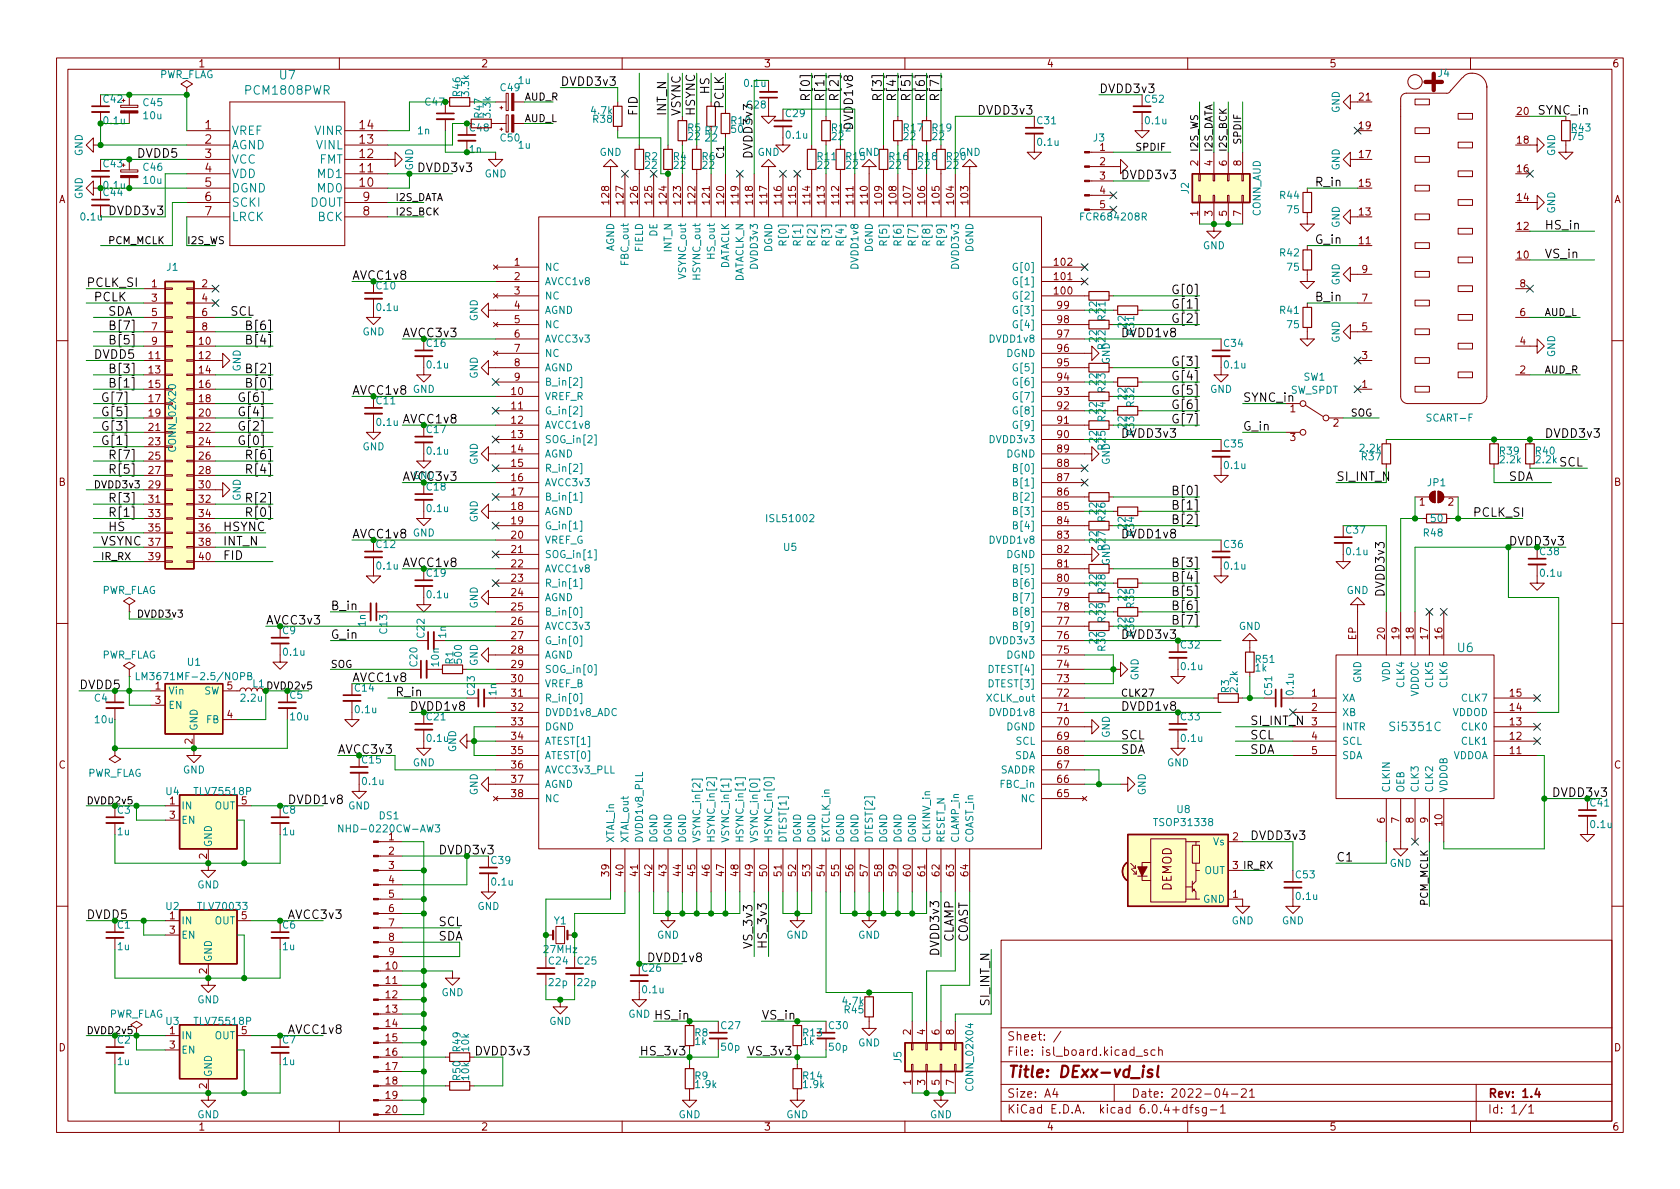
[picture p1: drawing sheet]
<svg xmlns="http://www.w3.org/2000/svg" width="297mm" height="210mm" viewBox="0 0 297 210" stroke-linecap="round" stroke-linejoin="round" font-family="sans-serif">
<defs><g id="words">
<text font-size="5.3" fill="#840000" x="251.9" y="16.1">+</text>
<text font-size="2.8" fill="#840000" x="178" y="190.6">Title: DExx-vd_isl</text>
<g font-size="2.1" fill="#008484">
<text x="43.6" y="16.7">PCM1808PWR</text>
<text x="49.4" y="14">U7</text>
<text x="40.9" y="23.9">VREF</text>
<text x="55.7" y="23.9">VINR</text>
<text x="40.9" y="26.4">AGND</text>
<text x="40.9" y="28.9">VCC</text>
<text x="56" y="26.4">VINL</text>
<text x="56.4" y="28.9">FMT</text>
<text x="40.9" y="31.5">VDD</text>
<text x="40.9" y="34">DGND</text>
<text x="56.3" y="34">MD0</text>
<text x="56.3" y="31.5">MD1</text>
<text x="40.9" y="36.6">SCKI</text>
<text x="40.9" y="39.1">LRCK</text>
<text x="54.8" y="36.6">DOUT</text>
<text x="56.2" y="39.1">BCK</text>
<text x="257.7" y="115.3">U6</text>
<text x="246.1" y="129.3">Si5351C</text>
</g>
<g font-size="2.1">
<text x="99.1" y="15.2">DVDD3v3</text>
<text x="125.4" y="16.8" transform="rotate(-90 125.4 16.8)">HS</text>
<text x="194.3" y="16.4">DVDD3v3</text>
<text x="112.7" y="20.6" transform="rotate(-90 112.7 20.6)">FID</text>
<text x="117.8" y="20.6" transform="rotate(-90 117.8 20.6)">INT_N</text>
<text x="120.3" y="20.6" transform="rotate(-90 120.3 20.6)">VSYNC</text>
<text x="122.9" y="20.6" transform="rotate(-90 122.9 20.6)">HSYNC</text>
<text x="128" y="19.3" transform="rotate(-90 128 19.3)">PCLK</text>
<text x="143.2" y="18" transform="rotate(-90 143.2 18)">R[0]</text>
<text x="145.7" y="18" transform="rotate(-90 145.7 18)">R[1]</text>
<text x="148.3" y="18" transform="rotate(-90 148.3 18)">R[2]</text>
<text x="150.8" y="23.1" transform="rotate(-90 150.8 23.1)">DVDD1v8</text>
<text x="155.9" y="18" transform="rotate(-90 155.9 18)">R[3]</text>
<text x="158.4" y="18" transform="rotate(-90 158.4 18)">R[4]</text>
<text x="161" y="18" transform="rotate(-90 161 18)">R[5]</text>
<text x="163.5" y="18" transform="rotate(-90 163.5 18)">R[6]</text>
<text x="166.1" y="18" transform="rotate(-90 166.1 18)">R[7]</text>
<text x="172.7" y="20.3">DVDD3v3</text>
<text x="271.8" y="20.3">SYNC_in</text>
<text x="24.1" y="27.9">DVDD5</text>
<text x="133" y="28.2" transform="rotate(-90 133 28.2)">DVDD3v3</text>
<text x="73.7" y="30.4">DVDD3v3</text>
<text x="198.1" y="31.7">DVDD3v3</text>
<text x="232.4" y="33">R_in</text>
<text x="19" y="38">DVDD3v3</text>
<text x="273" y="40.6">HS_in</text>
<text x="232.4" y="43.1">G_in</text>
<text x="273" y="45.7">VS_in</text>
<text x="15.2" y="50.7">PCLK_SI</text>
<text x="16.5" y="53.3">PCLK</text>
<text x="207" y="52">G[0]</text>
<text x="232.4" y="53.3">B_in</text>
<text x="19" y="55.8">SDA</text>
<text x="19" y="58.4">B[7]</text>
<text x="40.6" y="55.8">SCL</text>
<text x="43.2" y="58.4">B[6]</text>
<text x="198.1" y="59.6">DVDD1v8</text>
<text x="207" y="54.5">G[1]</text>
<text x="207" y="57.1">G[2]</text>
<text x="16.5" y="63.4">DVDD5</text>
<text x="19" y="60.9">B[5]</text>
<text x="19" y="66">B[3]</text>
<text x="43.2" y="60.9">B[4]</text>
<text x="43.2" y="66">B[2]</text>
<text x="207" y="64.7">G[3]</text>
<text x="17.8" y="71.1">G[7]</text>
<text x="19" y="68.5">B[1]</text>
<text x="41.9" y="71.1">G[6]</text>
<text x="43.2" y="68.5">B[0]</text>
<text x="207" y="67.2">G[4]</text>
<text x="207" y="69.8">G[5]</text>
<text x="219.7" y="71.1">SYNC_in</text>
<text x="17.8" y="73.6">G[5]</text>
<text x="17.8" y="76.1">G[3]</text>
<text x="41.9" y="73.6">G[4]</text>
<text x="41.9" y="76.1">G[2]</text>
<text x="198.1" y="77.4">DVDD3v3</text>
<text x="207" y="74.9">G[7]</text>
<text x="207" y="72.3">G[6]</text>
<text x="219.7" y="76.1">G_in</text>
<text x="273" y="77.4">DVDD3v3</text>
<text x="17.8" y="78.7">G[1]</text>
<text x="19" y="81.2">R[7]</text>
<text x="19" y="83.8">R[5]</text>
<text x="41.9" y="78.7">G[0]</text>
<text x="43.2" y="81.2">R[6]</text>
<text x="43.2" y="83.8">R[4]</text>
<text x="275.6" y="82.5">SCL</text>
<text x="19" y="88.8">R[3]</text>
<text x="43.2" y="88.8">R[2]</text>
<text x="207" y="87.6">B[0]</text>
<text x="266.7" y="85">SDA</text>
<text x="19" y="91.4">R[1]</text>
<text x="19" y="93.9">HS</text>
<text x="39.4" y="93.9">HSYNC</text>
<text x="43.2" y="91.4">R[0]</text>
<text x="198.1" y="95.2">DVDD1v8</text>
<text x="207" y="92.6">B[2]</text>
<text x="207" y="90.1">B[1]</text>
<text x="260.3" y="91.4">PCLK_SI</text>
<text x="17.8" y="96.5">VSYNC</text>
<text x="39.4" y="96.5">INT_N</text>
<text x="39.4" y="99">FID</text>
<text x="207" y="100.3">B[3]</text>
<text x="58.4" y="107.9">B_in</text>
<text x="207" y="105.3">B[5]</text>
<text x="207" y="102.8">B[4]</text>
<text x="207" y="107.9">B[6]</text>
<text x="244.8" y="105.7" transform="rotate(-90 244.8 105.7)">DVDD3v3</text>
<text x="58.4" y="113">G_in</text>
<text x="198.1" y="113">DVDD3v3</text>
<text x="207" y="110.4">B[7]</text>
<text x="62.2" y="120.6">AVCC1v8</text>
<text x="69.8" y="123.1">R_in</text>
<text x="198.1" y="125.7">DVDD1v8</text>
<text x="198.1" y="130.7">SCL</text>
<text x="221" y="128.2">SI_INT_N</text>
<text x="221" y="130.7">SCL</text>
<text x="198.1" y="133.3">SDA</text>
<text x="221" y="133.3">SDA</text>
<text x="50.8" y="142.2">DVDD1v8</text>
<text x="221" y="148.5">DVDD3v3</text>
<text x="236.2" y="152.3">C1</text>
<text x="50.8" y="162.5">AVCC3v3</text>
<text x="77.5" y="166.3">SDA</text>
<text x="77.5" y="163.8">SCL</text>
<text x="133" y="167.9" transform="rotate(-90 133 167.9)">VS_3v3</text>
<text x="135.6" y="167.9" transform="rotate(-90 135.6 167.9)">HS_3v3</text>
<text x="168.6" y="166.6" transform="rotate(-90 168.6 166.6)">CLAMP</text>
<text x="171.1" y="166.6" transform="rotate(-90 171.1 166.6)">COAST</text>
<text x="114.3" y="170.1">DVDD1v8</text>
<text x="166.1" y="169.2" transform="rotate(-90 166.1 169.2)">DVDD3v3</text>
<text x="174.9" y="178" transform="rotate(-90 174.9 178)">SI_INT_N</text>
<text x="50.8" y="182.8">AVCC1v8</text>
<text x="115.6" y="180.3">HS_in</text>
<text x="134.6" y="180.3">VS_in</text>
<text x="83.8" y="186.6">DVDD3v3</text>
<text x="113" y="186.6">HS_3v3</text>
<text x="132.1" y="186.6">VS_3v3</text>
</g>
<g font-size="2.1" fill="#840000">
<text x="36.2" y="22.9">1</text>
<text x="63.6" y="22.9">14</text>
<text x="36.2" y="25.4">2</text>
<text x="36.2" y="27.9">3</text>
<text x="63.6" y="27.9">12</text>
<text x="63.6" y="25.4">13</text>
<text x="36.2" y="30.5">4</text>
<text x="36.2" y="33">5</text>
<text x="36.2" y="35.6">6</text>
<text x="63.6" y="33">10</text>
<text x="63.6" y="30.5">11</text>
<text x="64.2" y="35.6">9</text>
<text x="36.2" y="38.1">7</text>
<text x="64.2" y="38.1">8</text>
<text x="207.1" y="157.6" transform="rotate(-90 207.1 157.6)">DEMOD</text>
<text x="178" y="184">Sheet: /</text>
<text x="178" y="186.7">File: isl_board.kicad_sch</text>
<text x="178" y="196.9">KiCad E.D.A. kicad 6.0.4+dfsg-1</text>
<text x="178" y="194.1">Size: A4</text>
<text x="200" y="194.1">Date: 2022-04-21</text>
<text x="263" y="194.1">Rev: 1.4</text>
<text x="263" y="196.9">Id: 1/1</text>
</g>
<g font-size="2.1" fill="#008400">
<text x="62.2" y="49.5">AVCC1v8</text>
<text x="71.1" y="59.6">AVCC3v3</text>
<text x="62.2" y="69.8">AVCC1v8</text>
<text x="71.1" y="74.9">AVCC1v8</text>
<text x="71.1" y="85">AVCC3v3</text>
<text x="236.2" y="85">SI_INT_N</text>
<text x="62.2" y="95.2">AVCC1v8</text>
<text x="71.1" y="100.3">AVCC1v8</text>
<text x="266.7" y="96.5">DVDD3v3</text>
<text x="47" y="110.4">AVCC3v3</text>
<text x="14" y="121.9">DVDD5</text>
<text x="72.4" y="125.7">DVDD1v8</text>
<text x="59.7" y="133.3">AVCC3v3</text>
<text x="274.3" y="140.9">DVDD3v3</text>
<text x="77.5" y="151.1">DVDD3v3</text>
<text x="15.2" y="162.5">DVDD5</text>
</g>
<g font-size="1.8" fill="#840000">
<text x="35" y="11.9">1</text>
<text x="85" y="11.9">2</text>
<text x="135" y="11.9">3</text>
<text x="185" y="11.9">4</text>
<text x="235" y="11.9">5</text>
<text x="285" y="11.9">6</text>
<text x="240.3" y="17.8">21</text>
<text x="240.3" y="22.9">19</text>
<text x="268.3" y="20.3">20</text>
<text x="18.3" y="29.6">C43</text>
<text x="194.5" y="26.7">1</text>
<text x="194.5" y="29.2">2</text>
<text x="211.8" y="29.3" transform="rotate(-90 211.8 29.3)">2</text>
<text x="214.4" y="29.3" transform="rotate(-90 214.4 29.3)">4</text>
<text x="216.9" y="29.3" transform="rotate(-90 216.9 29.3)">6</text>
<text x="219.5" y="29.3" transform="rotate(-90 219.5 29.3)">8</text>
<text x="240.3" y="27.9">17</text>
<text x="268.3" y="25.4">18</text>
<text x="10.3" y="35.9">A</text>
<text x="194.5" y="31.7">3</text>
<text x="194.5" y="34.3">4</text>
<text x="240.3" y="33">15</text>
<text x="268.3" y="35.6">14</text>
<text x="268.3" y="30.5">16</text>
<text x="285.3" y="35.9">A</text>
<text x="107.7" y="36" transform="rotate(-90 107.7 36)">128</text>
<text x="110.2" y="36" transform="rotate(-90 110.2 36)">127</text>
<text x="112.8" y="36" transform="rotate(-90 112.8 36)">126</text>
<text x="115.3" y="36" transform="rotate(-90 115.3 36)">125</text>
<text x="117.9" y="36" transform="rotate(-90 117.9 36)">124</text>
<text x="120.4" y="36" transform="rotate(-90 120.4 36)">123</text>
<text x="122.9" y="36" transform="rotate(-90 122.9 36)">122</text>
<text x="125.5" y="36" transform="rotate(-90 125.5 36)">121</text>
<text x="128" y="36" transform="rotate(-90 128 36)">120</text>
<text x="130.6" y="36" transform="rotate(-90 130.6 36)">119</text>
<text x="133.1" y="36" transform="rotate(-90 133.1 36)">118</text>
<text x="135.6" y="36" transform="rotate(-90 135.6 36)">117</text>
<text x="138.2" y="36" transform="rotate(-90 138.2 36)">116</text>
<text x="140.7" y="36" transform="rotate(-90 140.7 36)">115</text>
<text x="143.3" y="36" transform="rotate(-90 143.3 36)">114</text>
<text x="145.8" y="36" transform="rotate(-90 145.8 36)">113</text>
<text x="148.3" y="36" transform="rotate(-90 148.3 36)">112</text>
<text x="150.9" y="36" transform="rotate(-90 150.9 36)">111</text>
<text x="153.4" y="36" transform="rotate(-90 153.4 36)">110</text>
<text x="156" y="36" transform="rotate(-90 156 36)">109</text>
<text x="158.5" y="36" transform="rotate(-90 158.5 36)">108</text>
<text x="161" y="36" transform="rotate(-90 161 36)">107</text>
<text x="163.6" y="36" transform="rotate(-90 163.6 36)">106</text>
<text x="166.1" y="36" transform="rotate(-90 166.1 36)">105</text>
<text x="168.7" y="36" transform="rotate(-90 168.7 36)">104</text>
<text x="171.2" y="36" transform="rotate(-90 171.2 36)">103</text>
<text x="194.5" y="36.8">5</text>
<text x="211.8" y="38.2" transform="rotate(-90 211.8 38.2)">1</text>
<text x="214.4" y="38.2" transform="rotate(-90 214.4 38.2)">3</text>
<text x="216.9" y="38.2" transform="rotate(-90 216.9 38.2)">5</text>
<text x="219.5" y="38.2" transform="rotate(-90 219.5 38.2)">7</text>
<text x="240.3" y="38.1">13</text>
<text x="268.3" y="40.6">12</text>
<text x="90.9" y="47">1</text>
<text x="186.5" y="47">102</text>
<text x="240.3" y="43.2">11</text>
<text x="268.3" y="45.7">10</text>
<text x="26.8" y="50.8">1</text>
<text x="26.8" y="53.3">3</text>
<text x="35.7" y="50.8">2</text>
<text x="35.7" y="53.3">4</text>
<text x="90.9" y="49.5">2</text>
<text x="90.9" y="52.1">3</text>
<text x="186.5" y="52.1">100</text>
<text x="186.5" y="49.5">101</text>
<text x="240.8" y="53.3">7</text>
<text x="240.8" y="48.3">9</text>
<text x="268.7" y="50.8">8</text>
<text x="26.8" y="55.9">5</text>
<text x="26.8" y="58.4">7</text>
<text x="35.7" y="55.9">6</text>
<text x="35.7" y="58.4">8</text>
<text x="90.9" y="54.6">4</text>
<text x="90.9" y="57.1">5</text>
<text x="90.9" y="59.7">6</text>
<text x="187" y="59.7">97</text>
<text x="187" y="57.1">98</text>
<text x="187" y="54.6">99</text>
<text x="240.8" y="58.4">5</text>
<text x="268.7" y="55.9">6</text>
<text x="26.3" y="63.5">11</text>
<text x="26.8" y="61">9</text>
<text x="35.2" y="61">10</text>
<text x="35.2" y="63.5">12</text>
<text x="90.9" y="62.2">7</text>
<text x="90.9" y="64.8">8</text>
<text x="187" y="64.8">95</text>
<text x="187" y="62.2">96</text>
<text x="240.8" y="63.5">3</text>
<text x="268.7" y="61">4</text>
<text x="26.3" y="66">13</text>
<text x="26.3" y="68.6">15</text>
<text x="26.3" y="71.1">17</text>
<text x="35.2" y="66">14</text>
<text x="35.2" y="68.6">16</text>
<text x="35.2" y="71.1">18</text>
<text x="90.5" y="69.8">10</text>
<text x="90.9" y="67.3">9</text>
<text x="187" y="69.8">93</text>
<text x="187" y="67.3">94</text>
<text x="240.8" y="68.6">1</text>
<text x="268.7" y="66">2</text>
<text x="26.3" y="73.7">19</text>
<text x="26.3" y="76.2">21</text>
<text x="35.2" y="73.7">20</text>
<text x="35.2" y="76.2">22</text>
<text x="90.5" y="72.4">11</text>
<text x="90.5" y="74.9">12</text>
<text x="90.5" y="77.5">13</text>
<text x="187" y="77.5">90</text>
<text x="187" y="74.9">91</text>
<text x="187" y="72.4">92</text>
<text x="228.1" y="72.9">1</text>
<text x="228.1" y="78">3</text>
<text x="235.7" y="75.4">2</text>
<text x="26.3" y="78.7">23</text>
<text x="26.3" y="81.3">25</text>
<text x="26.3" y="83.8">27</text>
<text x="35.2" y="78.7">24</text>
<text x="35.2" y="81.3">26</text>
<text x="35.2" y="83.8">28</text>
<text x="90.5" y="80">14</text>
<text x="90.5" y="82.5">15</text>
<text x="187" y="82.5">88</text>
<text x="187" y="80">89</text>
<text x="10.3" y="85.9">B</text>
<text x="26.3" y="86.4">29</text>
<text x="26.3" y="88.9">31</text>
<text x="35.2" y="86.4">30</text>
<text x="35.2" y="88.9">32</text>
<text x="90.5" y="85.1">16</text>
<text x="90.5" y="87.6">17</text>
<text x="187" y="87.6">86</text>
<text x="187" y="85.1">87</text>
<text x="251" y="89.4">1</text>
<text x="256" y="89.4">2</text>
<text x="285.3" y="85.9">B</text>
<text x="26.3" y="91.4">33</text>
<text x="26.3" y="94">35</text>
<text x="35.2" y="91.4">34</text>
<text x="35.2" y="94">36</text>
<text x="90.5" y="90.2">18</text>
<text x="90.5" y="92.7">19</text>
<text x="90.5" y="95.2">20</text>
<text x="187" y="95.2">83</text>
<text x="187" y="92.7">84</text>
<text x="187" y="90.2">85</text>
<text x="26.3" y="96.5">37</text>
<text x="26.3" y="99.1">39</text>
<text x="35.2" y="96.5">38</text>
<text x="35.2" y="99.1">40</text>
<text x="90.5" y="97.8">21</text>
<text x="90.5" y="100.3">22</text>
<text x="187" y="100.3">81</text>
<text x="187" y="97.8">82</text>
<text x="90.5" y="102.9">23</text>
<text x="90.5" y="105.4">24</text>
<text x="90.5" y="107.9">25</text>
<text x="187" y="107.9">78</text>
<text x="187" y="105.4">79</text>
<text x="187" y="102.9">80</text>
<text x="90.5" y="110.5">26</text>
<text x="90.5" y="113">27</text>
<text x="187" y="113">76</text>
<text x="187" y="110.5">77</text>
<text x="239.8" y="113.2" transform="rotate(-90 239.8 113.2)">EP</text>
<text x="244.9" y="113" transform="rotate(-90 244.9 113)">20</text>
<text x="247.4" y="113" transform="rotate(-90 247.4 113)">19</text>
<text x="249.9" y="113" transform="rotate(-90 249.9 113)">18</text>
<text x="252.5" y="113" transform="rotate(-90 252.5 113)">17</text>
<text x="255" y="113" transform="rotate(-90 255 113)">16</text>
<text x="90.5" y="115.6">28</text>
<text x="90.5" y="118.1">29</text>
<text x="187" y="118.1">74</text>
<text x="187" y="115.6">75</text>
<text x="27.4" y="121.9">1</text>
<text x="27.4" y="124.5">3</text>
<text x="40.1" y="121.9">5</text>
<text x="90.5" y="120.6">30</text>
<text x="90.5" y="123.2">31</text>
<text x="90.5" y="125.7">32</text>
<text x="187" y="125.7">71</text>
<text x="187" y="123.2">72</text>
<text x="187" y="120.6">73</text>
<text x="231.9" y="123.2">1</text>
<text x="231.9" y="125.7">2</text>
<text x="267" y="125.7">14</text>
<text x="267" y="123.2">15</text>
<text x="34" y="131.6" transform="rotate(-90 34 131.6)">2</text>
<text x="40.1" y="127">4</text>
<text x="90.5" y="128.3">33</text>
<text x="90.5" y="130.8">34</text>
<text x="187" y="130.8">69</text>
<text x="187" y="128.3">70</text>
<text x="231.9" y="128.3">3</text>
<text x="231.9" y="130.8">4</text>
<text x="267" y="130.8">12</text>
<text x="267" y="128.3">13</text>
<text x="10.3" y="135.9">C</text>
<text x="90.5" y="133.3">35</text>
<text x="90.5" y="135.9">36</text>
<text x="187" y="135.9">67</text>
<text x="187" y="133.3">68</text>
<text x="231.9" y="133.3">5</text>
<text x="267" y="133.3">11</text>
<text x="285.3" y="135.9">C</text>
<text x="30" y="142.2">1</text>
<text x="42.7" y="142.2">5</text>
<text x="90.5" y="138.4">37</text>
<text x="90.5" y="141">38</text>
<text x="187" y="141">65</text>
<text x="187" y="138.4">66</text>
<text x="30" y="144.8">3</text>
<text x="68.7" y="148.6">1</text>
<text x="217.9" y="148.6">2</text>
<text x="244.9" y="145.5" transform="rotate(-90 244.9 145.5)">6</text>
<text x="247.4" y="145.5" transform="rotate(-90 247.4 145.5)">7</text>
<text x="249.9" y="145.5" transform="rotate(-90 249.9 145.5)">8</text>
<text x="252.5" y="145.5" transform="rotate(-90 252.5 145.5)">9</text>
<text x="255" y="146" transform="rotate(-90 255 146)">10</text>
<text x="36.6" y="151.9" transform="rotate(-90 36.6 151.9)">2</text>
<text x="68.7" y="151.1">2</text>
<text x="68.7" y="153.7">3</text>
<text x="107.7" y="154.9" transform="rotate(-90 107.7 154.9)">39</text>
<text x="110.2" y="154.9" transform="rotate(-90 110.2 154.9)">40</text>
<text x="112.8" y="154.9" transform="rotate(-90 112.8 154.9)">41</text>
<text x="115.3" y="154.9" transform="rotate(-90 115.3 154.9)">42</text>
<text x="117.9" y="154.9" transform="rotate(-90 117.9 154.9)">43</text>
<text x="120.4" y="154.9" transform="rotate(-90 120.4 154.9)">44</text>
<text x="122.9" y="154.9" transform="rotate(-90 122.9 154.9)">45</text>
<text x="125.5" y="154.9" transform="rotate(-90 125.5 154.9)">46</text>
<text x="128" y="154.9" transform="rotate(-90 128 154.9)">47</text>
<text x="130.6" y="154.9" transform="rotate(-90 130.6 154.9)">48</text>
<text x="133.1" y="154.9" transform="rotate(-90 133.1 154.9)">49</text>
<text x="135.6" y="154.9" transform="rotate(-90 135.6 154.9)">50</text>
<text x="138.2" y="154.9" transform="rotate(-90 138.2 154.9)">51</text>
<text x="140.7" y="154.9" transform="rotate(-90 140.7 154.9)">52</text>
<text x="143.3" y="154.9" transform="rotate(-90 143.3 154.9)">53</text>
<text x="145.8" y="154.9" transform="rotate(-90 145.8 154.9)">54</text>
<text x="148.3" y="154.9" transform="rotate(-90 148.3 154.9)">55</text>
<text x="150.9" y="154.9" transform="rotate(-90 150.9 154.9)">56</text>
<text x="153.4" y="154.9" transform="rotate(-90 153.4 154.9)">57</text>
<text x="156" y="154.9" transform="rotate(-90 156 154.9)">58</text>
<text x="158.5" y="154.9" transform="rotate(-90 158.5 154.9)">59</text>
<text x="161" y="154.9" transform="rotate(-90 161 154.9)">60</text>
<text x="163.6" y="154.9" transform="rotate(-90 163.6 154.9)">61</text>
<text x="166.1" y="154.9" transform="rotate(-90 166.1 154.9)">62</text>
<text x="168.7" y="154.9" transform="rotate(-90 168.7 154.9)">63</text>
<text x="171.2" y="154.9" transform="rotate(-90 171.2 154.9)">64</text>
<text x="68.7" y="156.2">4</text>
<text x="68.7" y="158.7">5</text>
<text x="68.7" y="161.3">6</text>
<text x="217.9" y="158.7">1</text>
<text x="30" y="162.6">1</text>
<text x="30" y="165.1">3</text>
<text x="42.7" y="162.6">5</text>
<text x="68.7" y="163.8">7</text>
<text x="68.7" y="166.4">8</text>
<text x="36.6" y="172.2" transform="rotate(-90 36.6 172.2)">2</text>
<text x="68.2" y="171.4">10</text>
<text x="68.2" y="174">11</text>
<text x="68.7" y="168.9">9</text>
<text x="68.2" y="176.5">12</text>
<text x="68.2" y="179.1">13</text>
<text x="10.3" y="185.9">D</text>
<text x="30" y="182.9">1</text>
<text x="30" y="185.4">3</text>
<text x="42.7" y="182.9">5</text>
<text x="68.2" y="181.6">14</text>
<text x="68.2" y="184.1">15</text>
<text x="161" y="183" transform="rotate(-90 161 183)">2</text>
<text x="163.6" y="183" transform="rotate(-90 163.6 183)">4</text>
<text x="166.1" y="183" transform="rotate(-90 166.1 183)">6</text>
<text x="168.7" y="183" transform="rotate(-90 168.7 183)">8</text>
<text x="285.3" y="185.9">D</text>
<text x="68.2" y="186.7">16</text>
<text x="68.2" y="189.2">17</text>
<text x="68.2" y="191.8">18</text>
<text x="161" y="191.9" transform="rotate(-90 161 191.9)">1</text>
<text x="163.6" y="191.9" transform="rotate(-90 163.6 191.9)">3</text>
<text x="166.1" y="191.9" transform="rotate(-90 166.1 191.9)">5</text>
<text x="168.7" y="191.9" transform="rotate(-90 168.7 191.9)">7</text>
<text x="36.6" y="192.5" transform="rotate(-90 36.6 192.5)">2</text>
<text x="68.2" y="194.3">19</text>
<text x="68.2" y="196.8">20</text>
<text x="35" y="199.9">1</text>
<text x="85" y="199.9">2</text>
<text x="135" y="199.9">3</text>
<text x="185" y="199.9">4</text>
<text x="235" y="199.9">5</text>
<text x="285" y="199.9">6</text>
</g>
<g font-size="1.8" fill="#008484">
<text x="28.1" y="13.8">PWR_FLAG</text>
<text x="81.4" y="17" transform="rotate(-90 81.4 17)">R46</text>
<text x="82.9" y="16.9" transform="rotate(-90 82.9 16.9)">3.3k</text>
<text x="88.5" y="16.1">C49</text>
<text x="91.7" y="14.9">1u</text>
<text x="131.7" y="15.4">0.1u</text>
<text x="254.3" y="13.6">J4</text>
<text x="18.3" y="18.2">C42</text>
<text x="18.4" y="22">0.1u</text>
<text x="25.4" y="18.8">C45</text>
<text x="25.4" y="21.1">10u</text>
<text x="73.9" y="23.7">1n</text>
<text x="75.2" y="18.7">C47</text>
<text x="83.1" y="23.2">C48</text>
<text x="85.2" y="20.8" transform="rotate(-90 85.2 20.8)">R47</text>
<text x="86.7" y="20.7" transform="rotate(-90 86.7 20.7)">3.3k</text>
<text x="104.6" y="20.2">4.7k</text>
<text x="104.9" y="21.7">R38</text>
<text x="121.6" y="23.2">R5</text>
<text x="124.6" y="23.7">R7</text>
<text x="129.3" y="23.5">50</text>
<text x="132.1" y="19.2">C28</text>
<text x="139" y="20.7">C29</text>
<text x="159.8" y="23.2">R17</text>
<text x="164.9" y="23.2">R19</text>
<text x="183.4" y="22">C31</text>
<text x="202.5" y="18.2">C52</text>
<text x="202.6" y="22">0.1u</text>
<text x="236.9" y="20" transform="rotate(-90 236.9 20)">GND</text>
<text x="277.9" y="23.2">R43</text>
<text x="14.6" y="27.6" transform="rotate(-90 14.6 27.6)">GND</text>
<text x="83" y="27">1n</text>
<text x="88.5" y="25">C50</text>
<text x="91.7" y="26.3">1u</text>
<text x="106" y="27.6">GND</text>
<text x="114" y="28.3">R2</text>
<text x="114.1" y="29.8">22</text>
<text x="119.1" y="28.3">R4</text>
<text x="119.2" y="29.8">22</text>
<text x="121.7" y="24.8">22</text>
<text x="124.1" y="28.3">R6</text>
<text x="124.3" y="29.8">22</text>
<text x="124.8" y="25">22</text>
<text x="133.9" y="27.6">GND</text>
<text x="139.1" y="24.5">0.1u</text>
<text x="144.6" y="28.3">R11</text>
<text x="144.6" y="29.8">22</text>
<text x="147.1" y="24.8">22</text>
<text x="149.7" y="28.3">R15</text>
<text x="149.7" y="29.8">22</text>
<text x="151.7" y="27.6">GND</text>
<text x="157.3" y="28.3">R16</text>
<text x="157.3" y="29.8">22</text>
<text x="159.8" y="24.8">22</text>
<text x="162.4" y="28.3">R18</text>
<text x="162.4" y="29.8">22</text>
<text x="164.9" y="24.8">22</text>
<text x="167.4" y="28.3">R20</text>
<text x="167.4" y="29.8">22</text>
<text x="169.5" y="27.6">GND</text>
<text x="183.5" y="25.8">0.1u</text>
<text x="193.3" y="25">J3</text>
<text x="275" y="27.6" transform="rotate(-90 275 27.6)">GND</text>
<text x="277.9" y="24.8">75</text>
<text x="14.6" y="35.2" transform="rotate(-90 14.6 35.2)">GND</text>
<text x="18.3" y="34.7">C44</text>
<text x="18.4" y="33.4">0.1u</text>
<text x="25.4" y="30.2">C46</text>
<text x="25.4" y="32.5">10u</text>
<text x="73" y="30.2" transform="rotate(-90 73 30.2)">GND</text>
<text x="85.7" y="31.4">GND</text>
<text x="210.2" y="34.3" transform="rotate(-90 210.2 34.3)">J2</text>
<text x="226.4" y="35.2">R44</text>
<text x="236.9" y="30.2" transform="rotate(-90 236.9 30.2)">GND</text>
<text x="14.4" y="39">0.1u</text>
<text x="116.2" y="41.8" transform="rotate(-90 116.2 41.8)">DE</text>
<text x="191.4" y="39">FCR684208R</text>
<text x="222.9" y="38.3" transform="rotate(-90 222.9 38.3)">CONN_AUD</text>
<text x="227.6" y="37.7">75</text>
<text x="236.9" y="40.3" transform="rotate(-90 236.9 40.3)">GND</text>
<text x="275" y="37.8" transform="rotate(-90 275 37.8)">GND</text>
<text x="29.5" y="47.9">J1</text>
<text x="96.3" y="47.9">NC</text>
<text x="108.6" y="44.6" transform="rotate(-90 108.6 44.6)">AGND</text>
<text x="111.1" y="46.7" transform="rotate(-90 111.1 46.7)">FBC_out</text>
<text x="113.7" y="44.5" transform="rotate(-90 113.7 44.5)">FIELD</text>
<text x="118.7" y="44.5" transform="rotate(-90 118.7 44.5)">INT_N</text>
<text x="126.4" y="45.6" transform="rotate(-90 126.4 45.6)">HS_out</text>
<text x="128.9" y="47.9" transform="rotate(-90 128.9 47.9)">DATACLK</text>
<text x="134" y="47.3" transform="rotate(-90 134 47.3)">DVDD3v3</text>
<text x="136.5" y="44.6" transform="rotate(-90 136.5 44.6)">DGND</text>
<text x="139.1" y="42.8" transform="rotate(-90 139.1 42.8)">R[0]</text>
<text x="141.6" y="42.8" transform="rotate(-90 141.6 42.8)">R[1]</text>
<text x="144.1" y="42.8" transform="rotate(-90 144.1 42.8)">R[2]</text>
<text x="146.7" y="42.8" transform="rotate(-90 146.7 42.8)">R[3]</text>
<text x="149.2" y="42.8" transform="rotate(-90 149.2 42.8)">R[4]</text>
<text x="151.8" y="47.3" transform="rotate(-90 151.8 47.3)">DVDD1v8</text>
<text x="154.3" y="44.6" transform="rotate(-90 154.3 44.6)">DGND</text>
<text x="156.8" y="42.8" transform="rotate(-90 156.8 42.8)">R[5]</text>
<text x="159.4" y="42.8" transform="rotate(-90 159.4 42.8)">R[6]</text>
<text x="161.9" y="42.8" transform="rotate(-90 161.9 42.8)">R[7]</text>
<text x="164.5" y="42.8" transform="rotate(-90 164.5 42.8)">R[8]</text>
<text x="167" y="42.8" transform="rotate(-90 167 42.8)">R[9]</text>
<text x="169.5" y="47.3" transform="rotate(-90 169.5 47.3)">DVDD3v3</text>
<text x="172.1" y="44.6" transform="rotate(-90 172.1 44.6)">DGND</text>
<text x="179.6" y="47.9">G[0]</text>
<text x="212.7" y="44.1">GND</text>
<text x="226.4" y="45.3">R42</text>
<text x="227.6" y="47.9">75</text>
<text x="96.3" y="50.4">AVCC1v8</text>
<text x="96.3" y="53">NC</text>
<text x="121.3" y="49.2" transform="rotate(-90 121.3 49.2)">VSYNC_out</text>
<text x="123.8" y="49.3" transform="rotate(-90 123.8 49.3)">HSYNC_out</text>
<text x="131.4" y="50.2" transform="rotate(-90 131.4 50.2)">DATACLK_N</text>
<text x="179.6" y="53">G[2]</text>
<text x="179.6" y="50.4">G[1]</text>
<text x="236.9" y="50.5" transform="rotate(-90 236.9 50.5)">GND</text>
<text x="64.1" y="59.3">GND</text>
<text x="66.7" y="55">0.1u</text>
<text x="84.5" y="56.8" transform="rotate(-90 84.5 56.8)">GND</text>
<text x="96.3" y="55.5">AGND</text>
<text x="96.3" y="58">NC</text>
<text x="179.6" y="58">G[4]</text>
<text x="179.6" y="55.5">G[3]</text>
<text x="193.9" y="55.4" transform="rotate(-90 193.9 55.4)">22</text>
<text x="195.5" y="56.6" transform="rotate(-90 195.5 56.6)">R21</text>
<text x="199" y="57.9" transform="rotate(-90 199 57.9)">22</text>
<text x="226.4" y="55.5">R41</text>
<text x="227.6" y="58">75</text>
<text x="42.5" y="65.7" transform="rotate(-90 42.5 65.7)">GND</text>
<text x="75.5" y="61.3">C16</text>
<text x="75.6" y="65.1">0.1u</text>
<text x="96.3" y="60.6">AVCC3v3</text>
<text x="96.3" y="63.1">NC</text>
<text x="96.3" y="65.7">AGND</text>
<text x="175.2" y="60.6">DVDD1v8</text>
<text x="177.9" y="63.1">DGND</text>
<text x="179.6" y="65.7">G[5]</text>
<text x="193.9" y="60.4" transform="rotate(-90 193.9 60.4)">22</text>
<text x="195.5" y="61.7" transform="rotate(-90 195.5 61.7)">R22</text>
<text x="196.2" y="64.4" transform="rotate(-90 196.2 64.4)">GND</text>
<text x="216.5" y="61.3">C34</text>
<text x="216.5" y="65.1">0.1u</text>
<text x="236.9" y="60.6" transform="rotate(-90 236.9 60.6)">GND</text>
<text x="275" y="63.2" transform="rotate(-90 275 63.2)">GND</text>
<text x="73" y="69.5">GND</text>
<text x="84.5" y="67" transform="rotate(-90 84.5 67)">GND</text>
<text x="96.3" y="70.7">VREF_R</text>
<text x="96.3" y="68.2">B_in[2]</text>
<text x="179.6" y="70.7">G[7]</text>
<text x="179.6" y="68.2">G[6]</text>
<text x="193.9" y="68.1" transform="rotate(-90 193.9 68.1)">22</text>
<text x="195.5" y="69.3" transform="rotate(-90 195.5 69.3)">R23</text>
<text x="199" y="70.6" transform="rotate(-90 199 70.6)">22</text>
<text x="200.5" y="71.9" transform="rotate(-90 200.5 71.9)">R32</text>
<text x="213.9" y="69.5">GND</text>
<text x="228.1" y="69.6">SW_SPDT</text>
<text x="230.5" y="67.3">SW1</text>
<text x="66.7" y="75.3">0.1u</text>
<text x="96.3" y="73.3">G_in[2]</text>
<text x="96.3" y="75.8">AVCC1v8</text>
<text x="179.6" y="75.8">G[9]</text>
<text x="179.6" y="73.3">G[8]</text>
<text x="193.9" y="73.1" transform="rotate(-90 193.9 73.1)">22</text>
<text x="195.5" y="74.4" transform="rotate(-90 195.5 74.4)">R24</text>
<text x="199" y="75.7" transform="rotate(-90 199 75.7)">22</text>
<text x="252.4" y="74.5">SCART-F</text>
<text x="31.1" y="79.6" transform="rotate(-90 31.1 79.6)">CONN_02X20</text>
<text x="64.1" y="79.6">GND</text>
<text x="75.6" y="80.4">0.1u</text>
<text x="84.5" y="82.2" transform="rotate(-90 84.5 82.2)">GND</text>
<text x="96.3" y="78.4">SOG_in[2]</text>
<text x="96.3" y="80.9">AGND</text>
<text x="96.3" y="83.4">R_in[2]</text>
<text x="175.2" y="78.4">DVDD3v3</text>
<text x="177.9" y="80.9">DGND</text>
<text x="179.7" y="83.4">B[0]</text>
<text x="193.9" y="78.2" transform="rotate(-90 193.9 78.2)">22</text>
<text x="195.5" y="79.5" transform="rotate(-90 195.5 79.5)">R25</text>
<text x="196.2" y="82.2" transform="rotate(-90 196.2 82.2)">GND</text>
<text x="216.5" y="79.1">C35</text>
<text x="216.5" y="82.9">0.1u</text>
<text x="240.5" y="79.9">2.2k</text>
<text x="240.8" y="81.4">R37</text>
<text x="265.2" y="80.4">R39</text>
<text x="265.3" y="81.9">2.2k</text>
<text x="271.6" y="80.4">R40</text>
<text x="271.7" y="81.9">2.2k</text>
<text x="42.5" y="88.6" transform="rotate(-90 42.5 88.6)">GND</text>
<text x="75.5" y="86.7">C18</text>
<text x="96.3" y="86">AVCC3v3</text>
<text x="96.3" y="88.5">B_in[1]</text>
<text x="179.7" y="88.5">B[2]</text>
<text x="179.7" y="86">B[1]</text>
<text x="252.4" y="86">JP1</text>
<text x="73" y="94.9">GND</text>
<text x="75.6" y="90.5">0.1u</text>
<text x="84.5" y="92.4" transform="rotate(-90 84.5 92.4)">GND</text>
<text x="96.3" y="91.1">AGND</text>
<text x="96.3" y="93.6">G_in[1]</text>
<text x="135.9" y="92.3">ISL51002</text>
<text x="179.7" y="93.6">B[4]</text>
<text x="179.7" y="91.1">B[3]</text>
<text x="193.9" y="96" transform="rotate(-90 193.9 96)">22</text>
<text x="193.9" y="90.9" transform="rotate(-90 193.9 90.9)">22</text>
<text x="195.5" y="92.2" transform="rotate(-90 195.5 92.2)">R26</text>
<text x="199" y="93.5" transform="rotate(-90 199 93.5)">22</text>
<text x="238" y="94.4">C37</text>
<text x="251.8" y="94.9">R48</text>
<text x="253" y="92.3">50</text>
<text x="66.7" y="100.7">0.1u</text>
<text x="96.3" y="96.1">VREF_G</text>
<text x="96.3" y="98.7">SOG_in[1]</text>
<text x="96.3" y="101.2">AVCC1v8</text>
<text x="138.6" y="97.4">U5</text>
<text x="175.2" y="96.1">DVDD1v8</text>
<text x="177.9" y="98.7">DGND</text>
<text x="179.7" y="101.2">B[5]</text>
<text x="195.5" y="97.3" transform="rotate(-90 195.5 97.3)">R27</text>
<text x="196.2" y="100" transform="rotate(-90 196.2 100)">GND</text>
<text x="216.5" y="96.9">C36</text>
<text x="216.5" y="100.7">0.1u</text>
<text x="238.1" y="98.2">0.1u</text>
<text x="272.3" y="98.2">C38</text>
<text x="272.4" y="102">0.1u</text>
<text x="17.9" y="105">PWR_FLAG</text>
<text x="75.6" y="105.8">0.1u</text>
<text x="84.5" y="107.6" transform="rotate(-90 84.5 107.6)">GND</text>
<text x="96.3" y="103.8">R_in[1]</text>
<text x="96.3" y="106.3">AGND</text>
<text x="179.7" y="106.3">B[7]</text>
<text x="179.7" y="103.8">B[6]</text>
<text x="193.9" y="103.6" transform="rotate(-90 193.9 103.6)">22</text>
<text x="195.5" y="104.9" transform="rotate(-90 195.5 104.9)">R28</text>
<text x="199" y="106.2" transform="rotate(-90 199 106.2)">22</text>
<text x="200.5" y="107.4" transform="rotate(-90 200.5 107.4)">R35</text>
<text x="238.1" y="105">GND</text>
<text x="50" y="112.1">C9</text>
<text x="64.6" y="110.7" transform="rotate(-90 64.6 110.7)">1n</text>
<text x="68.5" y="112" transform="rotate(-90 68.5 112)">C13</text>
<text x="75.1" y="112.7" transform="rotate(-90 75.1 112.7)">C22</text>
<text x="78.9" y="112.8" transform="rotate(-90 78.9 112.8)">1n</text>
<text x="96.3" y="108.8">B_in[0]</text>
<text x="96.3" y="111.4">AVCC3v3</text>
<text x="96.3" y="113.9">G_in[0]</text>
<text x="175.2" y="113.9">DVDD3v3</text>
<text x="179.7" y="111.4">B[9]</text>
<text x="179.7" y="108.8">B[8]</text>
<text x="193.9" y="113.8" transform="rotate(-90 193.9 113.8)">22</text>
<text x="193.9" y="108.7" transform="rotate(-90 193.9 108.7)">22</text>
<text x="195.5" y="110" transform="rotate(-90 195.5 110)">R29</text>
<text x="199" y="111.2" transform="rotate(-90 199 111.2)">22</text>
<text x="219" y="111.4">GND</text>
<text x="17.9" y="116.5">PWR_FLAG</text>
<text x="33.2" y="117.7">U1</text>
<text x="50.2" y="115.9">0.1u</text>
<text x="73.8" y="117.8" transform="rotate(-90 73.8 117.8)">C20</text>
<text x="77.6" y="117.8" transform="rotate(-90 77.6 117.8)">10n</text>
<text x="80.1" y="117.4" transform="rotate(-90 80.1 117.4)">R1</text>
<text x="81.7" y="117.2" transform="rotate(-90 81.7 117.2)">500</text>
<text x="84.5" y="117.8" transform="rotate(-90 84.5 117.8)">GND</text>
<text x="96.3" y="116.5">AGND</text>
<text x="96.3" y="119">SOG_in[0]</text>
<text x="175.2" y="119">DTEST[4]</text>
<text x="177.9" y="116.5">DGND</text>
<text x="195.5" y="115" transform="rotate(-90 195.5 115)">R30</text>
<text x="208.8" y="114.7">C32</text>
<text x="208.9" y="118.5">0.1u</text>
<text x="222" y="118.7">1k</text>
<text x="222" y="117.2">R51</text>
<text x="16.7" y="124.1">C4</text>
<text x="25.4" y="120.3">LM3671MF-2.5/NOPB</text>
<text x="29.7" y="122.8">Vin</text>
<text x="29.7" y="125.3">EN</text>
<text x="36" y="122.8">SW</text>
<text x="42.7" y="124.1">2.2u</text>
<text x="51.2" y="123.6">C5</text>
<text x="62.8" y="122.3">C14</text>
<text x="83.9" y="122.9" transform="rotate(-90 83.9 122.9)">C23</text>
<text x="87.8" y="123" transform="rotate(-90 87.8 123)">1n</text>
<text x="96.3" y="121.5">VREF_B</text>
<text x="96.3" y="124.1">R_in[0]</text>
<text x="174.6" y="124.1">XCLK_out</text>
<text x="175.2" y="121.5">DTEST[3]</text>
<text x="201.3" y="120.3" transform="rotate(-90 201.3 120.3)">GND</text>
<text x="217.3" y="122.5" transform="rotate(-90 217.3 122.5)">R3</text>
<text x="218.8" y="122.3" transform="rotate(-90 218.8 122.3)">2.2k</text>
<text x="224.9" y="122.9" transform="rotate(-90 224.9 122.9)">C51</text>
<text x="228.7" y="122.8" transform="rotate(-90 228.7 122.8)">0.1u</text>
<text x="237.2" y="124.1">XA</text>
<text x="240.7" y="120.8" transform="rotate(-90 240.7 120.8)">GND</text>
<text x="245.7" y="120.6" transform="rotate(-90 245.7 120.6)">VDD</text>
<text x="248.3" y="121.5" transform="rotate(-90 248.3 121.5)">CLK4</text>
<text x="250.8" y="123.2" transform="rotate(-90 250.8 123.2)">VDDOC</text>
<text x="253.4" y="121.5" transform="rotate(-90 253.4 121.5)">CLK5</text>
<text x="255.9" y="121.5" transform="rotate(-90 255.9 121.5)">CLK6</text>
<text x="258.5" y="124.1">CLK7</text>
<text x="16.8" y="127.9">10u</text>
<text x="34.9" y="129.3" transform="rotate(-90 34.9 129.3)">GND</text>
<text x="36.5" y="127.9">FB</text>
<text x="51.4" y="127.4">10u</text>
<text x="62.9" y="126.1">0.1u</text>
<text x="75.5" y="127.4">C21</text>
<text x="75.6" y="131.2">0.1u</text>
<text x="96.3" y="126.6">DVDD1v8_ADC</text>
<text x="96.3" y="129.2">DGND</text>
<text x="96.3" y="131.7">ATEST[1]</text>
<text x="175.2" y="126.6">DVDD1v8</text>
<text x="177.9" y="129.2">DGND</text>
<text x="179.6" y="131.7">SCL</text>
<text x="196.2" y="130.5" transform="rotate(-90 196.2 130.5)">GND</text>
<text x="208.8" y="127.4">C33</text>
<text x="208.9" y="131.2">0.1u</text>
<text x="237.2" y="126.6">XB</text>
<text x="237.2" y="129.2">INTR</text>
<text x="237.2" y="131.7">SCL</text>
<text x="256.8" y="126.6">VDDOD</text>
<text x="258.5" y="131.7">CLK1</text>
<text x="258.5" y="129.2">CLK0</text>
<text x="15.4" y="137.4">PWR_FLAG</text>
<text x="32.3" y="136.8">GND</text>
<text x="64.1" y="135">C15</text>
<text x="73" y="135.5">GND</text>
<text x="80.6" y="133" transform="rotate(-90 80.6 133)">GND</text>
<text x="96.3" y="134.2">ATEST[0]</text>
<text x="96.3" y="136.8">AVCC3v3_PLL</text>
<text x="176.8" y="136.8">SADDR</text>
<text x="179.4" y="134.2">SDA</text>
<text x="206.3" y="135.5">GND</text>
<text x="237.2" y="134.2">SDA</text>
<text x="256.8" y="134.2">VDDOA</text>
<text x="20.8" y="143.9">C3</text>
<text x="29.3" y="140.6">U4</text>
<text x="32" y="143.1">IN</text>
<text x="34.7" y="140.6">TLV75518P</text>
<text x="37.9" y="143.1">OUT</text>
<text x="50" y="143.9">C8</text>
<text x="61.5" y="143.1">GND</text>
<text x="64.1" y="138.8">0.1u</text>
<text x="84.5" y="140.6" transform="rotate(-90 84.5 140.6)">GND</text>
<text x="96.3" y="139.3">AGND</text>
<text x="96.3" y="141.9">NC</text>
<text x="176.9" y="139.3">FBC_in</text>
<text x="180.6" y="141.9">NC</text>
<text x="202.6" y="140.6" transform="rotate(-90 202.6 140.6)">GND</text>
<text x="208.1" y="143.8">U8</text>
<text x="245.7" y="140.2" transform="rotate(-90 245.7 140.2)">CLKIN</text>
<text x="248.3" y="140.2" transform="rotate(-90 248.3 140.2)">OEB</text>
<text x="250.8" y="140.2" transform="rotate(-90 250.8 140.2)">CLK3</text>
<text x="253.4" y="140.2" transform="rotate(-90 253.4 140.2)">CLK2</text>
<text x="255.9" y="140.2" transform="rotate(-90 255.9 140.2)">VDDOB</text>
<text x="281.2" y="142.6">C41</text>
<text x="20.8" y="147.7">1u</text>
<text x="32" y="145.7">EN</text>
<text x="37.5" y="149.9" transform="rotate(-90 37.5 149.9)">GND</text>
<text x="50" y="147.7">1u</text>
<text x="60.9" y="147.2">NHD-0220CW-AW3</text>
<text x="67.1" y="144.9">DS1</text>
<text x="108.6" y="149.1" transform="rotate(-90 108.6 149.1)">XTAL_in</text>
<text x="111.1" y="149.1" transform="rotate(-90 111.1 149.1)">XTAL_out</text>
<text x="113.7" y="149.1" transform="rotate(-90 113.7 149.1)">DVDD1v8_PLL</text>
<text x="116.2" y="149.1" transform="rotate(-90 116.2 149.1)">DGND</text>
<text x="118.7" y="149.1" transform="rotate(-90 118.7 149.1)">DGND</text>
<text x="121.3" y="149.1" transform="rotate(-90 121.3 149.1)">DGND</text>
<text x="123.8" y="149.1" transform="rotate(-90 123.8 149.1)">VSYNC_in[2]</text>
<text x="126.4" y="149.1" transform="rotate(-90 126.4 149.1)">HSYNC_in[2]</text>
<text x="128.9" y="149.1" transform="rotate(-90 128.9 149.1)">VSYNC_in[1]</text>
<text x="131.4" y="149.1" transform="rotate(-90 131.4 149.1)">HSYNC_in[1]</text>
<text x="134" y="149.1" transform="rotate(-90 134 149.1)">VSYNC_in[0]</text>
<text x="136.5" y="149.1" transform="rotate(-90 136.5 149.1)">HSYNC_in[0]</text>
<text x="139.1" y="149.1" transform="rotate(-90 139.1 149.1)">DTEST[1]</text>
<text x="141.6" y="149.1" transform="rotate(-90 141.6 149.1)">DGND</text>
<text x="144.1" y="149.1" transform="rotate(-90 144.1 149.1)">DGND</text>
<text x="146.7" y="149.1" transform="rotate(-90 146.7 149.1)">EXTCLK_in</text>
<text x="149.2" y="149.1" transform="rotate(-90 149.2 149.1)">DGND</text>
<text x="151.8" y="149.1" transform="rotate(-90 151.8 149.1)">DGND</text>
<text x="154.3" y="149.1" transform="rotate(-90 154.3 149.1)">DTEST[2]</text>
<text x="156.8" y="149.1" transform="rotate(-90 156.8 149.1)">DGND</text>
<text x="159.4" y="149.1" transform="rotate(-90 159.4 149.1)">DGND</text>
<text x="161.9" y="149.1" transform="rotate(-90 161.9 149.1)">DGND</text>
<text x="164.5" y="149.1" transform="rotate(-90 164.5 149.1)">CLKINV_in</text>
<text x="167" y="149.1" transform="rotate(-90 167 149.1)">RESET_N</text>
<text x="169.5" y="149.1" transform="rotate(-90 169.5 149.1)">CLAMP_in</text>
<text x="172.1" y="149.1" transform="rotate(-90 172.1 149.1)">COAST_in</text>
<text x="204.4" y="146.1">TSOP31338</text>
<text x="214.5" y="149.5">Vs</text>
<text x="281.3" y="146.4">0.1u</text>
<text x="86.9" y="152.8">C39</text>
<text x="212.9" y="154.6">OUT</text>
<text x="229.2" y="155.3">C53</text>
<text x="245.7" y="153.3">GND</text>
<text x="29.3" y="160.9">U2</text>
<text x="34.9" y="157.1">GND</text>
<text x="35.2" y="160.9">TLV70033</text>
<text x="84.4" y="160.9">GND</text>
<text x="87" y="156.6">0.1u</text>
<text x="212.7" y="159.6">GND</text>
<text x="229.2" y="159.1">0.1u</text>
<text x="20.8" y="164.2">C1</text>
<text x="32" y="163.4">IN</text>
<text x="32" y="166">EN</text>
<text x="37.9" y="163.4">OUT</text>
<text x="50" y="164.2">C6</text>
<text x="98" y="163.4">Y1</text>
<text x="116.1" y="166">GND</text>
<text x="139" y="166">GND</text>
<text x="151.7" y="166">GND</text>
<text x="217.7" y="163.4">GND</text>
<text x="226.6" y="163.4">GND</text>
<text x="20.8" y="168">1u</text>
<text x="37.5" y="170.2" transform="rotate(-90 37.5 170.2)">GND</text>
<text x="50" y="168">1u</text>
<text x="96.3" y="168.5">27MHz</text>
<text x="97.1" y="170.6">C24</text>
<text x="102.2" y="170.6">C25</text>
<text x="113.6" y="171.8">C26</text>
<text x="19.2" y="180">PWR_FLAG</text>
<text x="34.9" y="177.4">GND</text>
<text x="78" y="176.1">GND</text>
<text x="97.1" y="174.4">22p</text>
<text x="102.2" y="174.4">22p</text>
<text x="111.1" y="180">GND</text>
<text x="113.7" y="175.6">0.1u</text>
<text x="149.1" y="177.7">4.7k</text>
<text x="149.4" y="179.2">R45</text>
<text x="20.8" y="184.5">C2</text>
<text x="29.3" y="181.2">U3</text>
<text x="32" y="183.8">IN</text>
<text x="34.7" y="181.2">TLV75518P</text>
<text x="37.9" y="183.8">OUT</text>
<text x="50" y="184.5">C7</text>
<text x="81.4" y="185.9" transform="rotate(-90 81.4 185.9)">R49</text>
<text x="82.9" y="185.8" transform="rotate(-90 82.9 185.8)">10k</text>
<text x="97.1" y="181.2">GND</text>
<text x="122.9" y="183.3">R8</text>
<text x="122.9" y="184.8">1k</text>
<text x="127.6" y="182">C27</text>
<text x="127.6" y="185.8">50p</text>
<text x="141.9" y="184.8">1k</text>
<text x="142" y="183.3">R13</text>
<text x="146.6" y="182">C30</text>
<text x="146.6" y="185.8">50p</text>
<text x="151.7" y="185">GND</text>
<text x="20.8" y="188.3">1u</text>
<text x="32" y="186.3">EN</text>
<text x="37.5" y="190.5" transform="rotate(-90 37.5 190.5)">GND</text>
<text x="50" y="188.3">1u</text>
<text x="81.4" y="191" transform="rotate(-90 81.4 191)">R50</text>
<text x="82.9" y="190.9" transform="rotate(-90 82.9 190.9)">10k</text>
<text x="122.9" y="190.9">R9</text>
<text x="142" y="190.9">R14</text>
<text x="159.4" y="187.9" transform="rotate(-90 159.4 187.9)">J5</text>
<text x="34.9" y="197.7">GND</text>
<text x="120" y="197.7">GND</text>
<text x="123.1" y="192.4">1.9k</text>
<text x="139" y="197.7">GND</text>
<text x="142.1" y="192.4">1.9k</text>
<text x="164.4" y="197.7">GND</text>
<text x="172.1" y="192.6" transform="rotate(-90 172.1 192.6)">CONN_02X04</text>
</g>
<g font-size="1.8">
<text x="92.7" y="17.8">AUD_R</text>
<text x="92.7" y="21.6">AUD_L</text>
<text x="129.3" y="22">R10</text>
<text x="147.1" y="23.2">R12</text>
<text x="128" y="28.2" transform="rotate(-90 128 28.2)">C1</text>
<text x="200.7" y="26.7">SPDIF</text>
<text x="211.8" y="26.9" transform="rotate(-90 211.8 26.9)">I2S_WS</text>
<text x="214.4" y="26.9" transform="rotate(-90 214.4 26.9)">I2S_DATA</text>
<text x="216.9" y="26.9" transform="rotate(-90 216.9 26.9)">I2S_BCK</text>
<text x="219.4" y="25.6" transform="rotate(-90 219.4 25.6)">SPDIF</text>
<text x="69.8" y="35.5">I2S_DATA</text>
<text x="69.8" y="38.1">I2S_BCK</text>
<text x="19" y="43.2">PCM_MCLK</text>
<text x="33" y="43.2">I2S_WS</text>
<text x="66.6" y="51.2">C10</text>
<text x="200.5" y="59.2" transform="rotate(-90 200.5 59.2)">R31</text>
<text x="273" y="55.9">AUD_L</text>
<text x="66.6" y="71.5">C11</text>
<text x="273" y="66">AUD_R</text>
<text x="75.5" y="76.6">C17</text>
<text x="200.5" y="76.9" transform="rotate(-90 200.5 76.9)">R33</text>
<text x="238.8" y="73.6">SOG</text>
<text x="16.5" y="86.3">DVDD3v3</text>
<text x="73" y="84.7">GND</text>
<text x="200.5" y="94.7" transform="rotate(-90 200.5 94.7)">R34</text>
<text x="17.8" y="99">IR_RX</text>
<text x="66.6" y="96.9">C12</text>
<text x="75.5" y="102">C19</text>
<text x="24.1" y="109.2">DVDD3v3</text>
<text x="200.5" y="112.5" transform="rotate(-90 200.5 112.5)">R36</text>
<text x="58.4" y="118.1">SOG</text>
<text x="44.7" y="121.5">L1 DVDD2v5</text>
<text x="198.1" y="123.2">CLK27</text>
<text x="15.2" y="142.2">DVDD2v5</text>
<text x="217.9" y="153.7">3 IR_RX</text>
<text x="252.5" y="160.3" transform="rotate(-90 252.5 160.3)">PCM_MCLK</text>
<text x="15.2" y="182.9">DVDD2v5</text>
</g>
</g></defs>
<g fill="none" stroke="#840000" stroke-width=".18">
<path d="M10 10.2h277v190.1h-277zM12 12.2h273v186.1h-273zM17.8 16.8v2M17.8 19.8v2M21.3 18.6h3.1v.4h-3.1zM22.9 16.8v1.8M22.9 20v1.8M33 15.5l1-.6-1-.7-1 .7 1 .6v1.3M33 16.8h.1M40.6 18h20.4v25.4h-20.4zM60 10.2v2M79.5 18h-.8v2.1"/>
<path d="M83.1 18h.7M87.6 18h1.9M88.4 19h.5M88.6 18.8v.5M89.5 16.5h.4v3.1h-.4zM90.9 18h1.8M109.2 18v.8M110 10.2v2M128.3 19.3v.8M135.9 17.3v3.3h1.3l-1.3 1.2-1.3-1.2h1.3M135.9 14.2v2.1M138.4 19.3v2"/>
<path d="M160 10.2v2M201.9 19.8v3.3h1.3l-1.3 1.3-1.2-1.3h1.2M201.9 16.8v2M210 10.2v2M238.8 18v-1.2l-1.3 1.2 1.3 1.3v-1.3h3.8M250.2 17.5h2.5v1h-2.5zM258.6 13.7l-2.1 2.3M258.6 13.7a2.44 2.44 0 0 1 2.6-.6 2.44 2.44 0 0 1 1.7 1.9v.5M260 10.2v2M262.9 15.2v54.9a1.27 1.27 0 0 1-1.3 1.3h-12.7a1.27 1.27 0 0 1-1.3-1.3v-52.6a1.02 1.02 0 0 1 1.1-1h7.1M16.5 25.6v-1.2l-1.3 1.2 1.3 1.3v-1.3h1.3M16.5 33.3v-1.3l-1.3 1.3 1.3 1.2v-1.2h1.3"/>
<path d="M17.8 28.2v2M17.8 31.2v4.1M17.8 36.3v2M21.3 30h3.1v.4h-3.1zM22.9 28.2v1.8M22.9 31.4v1.9M33 23.1h7.6M33 33.3h7.6M33 30.7h7.6M33 28.2h7.6M33 25.6h7.6M33 35.8h7.6"/>
<path d="M33 38.3h7.6M61 28.2h8.8v-1.3l1.3 1.3-1.3 1.3v-1.3M61 23.1h7.6M61 33.3h7.6M61 30.7h7.6M61 25.6h7.6M61 35.8h7.6M61 38.3h7.6M78.7 21.1v2M82.5 24.9v2M83.3 21.8h-.8v2.1M86.9 21.8h2.6"/>
<path d="M87.6 26.9v1.3h1.3l-1.3 1.3-1.2-1.3h1.2M88.4 22.9h.5M88.6 22.6v.5M89.5 20.3h.4v3.1h-.4zM90.9 21.8h1.8M95.2 38.3h88.9v111.8h-88.9zM107.9 29.5h1.3l-1.3-1.3-1.2 1.3h1.2v8.8M109.2 22.3v.8M110.5 30.7v7.6M113 25.6v.8M113 30v8.3M115.6 30.7v7.6"/>
<path d="M118.1 25.6v.8M118.1 30v8.3M120.6 20.6v.7M120.6 24.9v.7M120.6 30.7v7.6M123.2 25.6v.8M123.2 30v8.3M125.7 30.7v7.6M128.3 23.6v.8M128.3 30.7v7.6M130.8 30.7v7.6M133.3 30.7v7.6"/>
<path d="M135.9 29.5h1.3l-1.3-1.3-1.3 1.3h1.3v8.8M138.4 22.3v3.3h1.3l-1.3 1.3-1.2-1.3h1.2M138.4 30.7v7.6M141 30.7v7.6M143.5 25.6v.8M143.5 30v8.3M146 20.6v.7M146 24.9v.7M146 30.7v7.6M148.6 25.6v.8M148.6 30v8.3M151.1 30.7v7.6"/>
<path d="M153.7 29.5h1.2l-1.2-1.3-1.3 1.3h1.3v8.8M156.2 25.6v.8M156.2 30v8.3M158.7 20.6v.7M158.7 24.9v.7M158.7 30.7v7.6M161.3 25.6v.8M161.3 30v8.3M163.8 20.6v.7M163.8 24.9v.7M163.8 30.7v7.6M166.4 25.6v.8"/>
<path d="M166.4 30v8.3M168.9 30.7v7.6M171.4 29.5h1.3l-1.3-1.3-1.2 1.3h1.2v8.8M182.9 23.6v3.3h1.2l-1.2 1.3-1.3-1.3h1.3M182.9 20.6v2M192.6 29.5h5.5v-1.3l1.3 1.3-1.3 1.2v-1.2M192.6 34.5h4.2M192.6 32h4.2M192.6 26.9h4.2M193 37.1h3.8M212 34.5h.2v1.3h-.2zM212 30.7h.2v1.3h-.2z"/>
<path d="M212.1 26.9v3.8M212.1 35.8v3.8M214.5 34.5h.3v1.3h-.3zM214.5 30.7h.3v1.3h-.3zM214.6 35.8v5.1h1.3l-1.3 1.3-1.2-1.3h1.2M214.6 26.9v3.8M217 34.5h.3v1.3h-.3zM217 30.7h.3v1.3h-.3zM217.2 26.9v3.8M217.2 35.8v3.8M219.6 34.5h.2v1.3h-.2zM219.6 30.7h.2v1.3h-.2z"/>
<path d="M219.7 26.9v3.8M219.7 35.8v3.8M231.1 37.6v2h1.3l-1.3 1.3-1.2-1.3h1.2M231.1 33.3v.7M238.8 38.3v-1.2l-1.3 1.2 1.3 1.3v-1.3h1.2M238.8 28.2v-1.3l-1.3 1.3 1.3 1.3v-1.3h1.2M250.2 37.8h2.5v1.1h-2.5zM250.2 32.8h2.5v1h-2.5zM250.2 27.7h2.5v1h-2.5zM250.2 22.6h2.5v1h-2.5zM257.8 35.3h2.5v1h-2.5zM257.8 30.2h2.5v1h-2.5z"/>
<path d="M257.8 25.1h2.5v1.1h-2.5zM257.8 20.1h2.5v1h-2.5zM270.5 35.8h1.3v-1.3l1.2 1.3-1.2 1.3v-1.3M270.5 25.6h1.3v-1.2l1.2 1.2-1.2 1.3v-1.3M276.9 24.9v2h1.2l-1.2 1.3-1.3-1.3h1.3M276.9 20.6v.7M25.4 51h3.8M25.4 53.6h3.8M25.4 56.1h3.8M25.4 58.7h3.8M29.2 58.5h1.3v.3h-1.3zM29.2 56h1.3v.3h-1.3z"/>
<path d="M29.2 53.5h1.3v.2h-1.3zM29.2 50.9h1.3v.3h-1.3zM33 58.5h1.3v.3h-1.3zM33 56h1.3v.3h-1.3zM33 53.5h1.3v.2h-1.3zM33 50.9h1.3v.3h-1.3zM34.3 51h3.8M34.3 53.6h3.8M34.3 56.1h3.8M34.3 58.7h3.8M66 52.8v3.3h1.3l-1.3 1.3-1.2-1.3h1.2M66 49.8v2"/>
<path d="M74.9 59.9v2.1M86.4 54.9v-1.3l-1.3 1.3 1.3 1.2v-1.2h8.8M87.2 46.9l.8 .7M87.2 51.9l.8 .8M87.2 57l.8 .8M87.6 52.3h7.6M87.6 47.2h7.6M87.6 49.8h7.6M87.6 57.4h7.6M87.6 59.9h7.6M88 46.9l-.8 .7M88 51.9l-.8 .8"/>
<path d="M88 57l-.8 .8M184.1 54.9h7.7M184.1 52.3h8.4M184.1 47.2h7.7M184.1 49.8h7.7M184.1 57.4h8.4M184.1 59.9h7.7M196.1 52.3h.7M196.1 57.4h.7M196.8 54.9h.8M201.2 54.9h.7M215.9 59.9v2.1"/>
<path d="M231.1 47.7v2.1h1.3l-1.3 1.2-1.2-1.2h1.2M231.1 57.9v2h1.3l-1.3 1.3-1.2-1.3h1.2M231.1 43.4v.8M231.1 53.6v.8M238.8 58.7v-1.3l-1.3 1.3 1.3 1.2v-1.2h3.8M238.8 48.5v-1.3l-1.3 1.3 1.3 1.3v-1.3h3.8M240 43.4h2.6M240 53.6h2.6M250.2 58.2h2.5v1h-2.5zM250.2 53.1h2.5v1h-2.5zM250.2 48h2.5v1h-2.5zM250.2 42.9h2.5v1h-2.5z"/>
<path d="M257.8 55.6h2.5v1h-2.5zM257.8 50.5h2.5v1.1h-2.5zM257.8 45.5h2.5v1h-2.5zM257.8 40.4h2.5v1h-2.5zM268 51h2.5M268 56.1h2.5M10 60.2h2M25.4 61.2h3.8M25.4 63.7h3.8M25.4 66.3h3.8M25.4 68.8h3.8M25.4 71.4h3.8"/>
<path d="M25.4 73.9h3.8M25.4 76.4h3.8M25.4 79h3.8M29.2 66.2h1.3v.2h-1.3zM29.2 63.6h1.3v.3h-1.3zM29.2 61.1h1.3v.2h-1.3zM33 78.9h1.3v.2h-1.3zM33 76.3h1.3v.3h-1.3zM33 73.8h1.3v.2h-1.3zM33 71.2h1.3v.3h-1.3zM33 68.7h1.3v.3h-1.3zM33 66.2h1.3v.2h-1.3z"/>
<path d="M33 63.6h1.3v.3h-1.3zM33 61.1h1.3v.2h-1.3zM34.3 63.7h5.1v-1.2l1.2 1.2-1.2 1.3v-1.3M34.3 61.2h3.8M34.3 66.3h3.8M34.3 68.8h3.8M34.3 71.4h3.8M34.3 73.9h3.8M34.3 76.4h3.8M34.3 79h3.8M66 73.1v3.3h1.3l-1.3 1.3-1.2-1.3h1.2M66 70.1v2"/>
<path d="M74.9 63v3.3h1.3l-1.3 1.3-1.2-1.3h1.2M74.9 78.2v3.3h1.3l-1.3 1.3-1.2-1.3h1.2M74.9 75.2v2M86.4 65v-1.3l-1.3 1.3 1.3 1.3v-1.3h8.8M87.2 62.1l.8 .8M87.6 75.2h7.6M87.6 70.1h7.6M87.6 72.6h7.6M87.6 77.7h7.6M87.6 62.5h7.6M87.6 67.6h7.6M88 62.1l-.8 .8"/>
<path d="M184.1 62.5h8.9v-1.3l1.3 1.3-1.3 1.2v-1.2M184.1 75.2h8.4M184.1 70.1h8.4M184.1 72.6h7.7M184.1 77.7h7.7M184.1 65h8.4M184.1 67.6h7.7M196.1 75.2h.7M196.1 70.1h.7M196.1 65h.7M196.8 72.6h.8M196.8 67.6h.8"/>
<path d="M201.2 72.6h.7M201.2 67.6h.7M215.9 63v3.3h1.3l-1.3 1.3-1.3-1.3h1.3M215.9 77.7v2.1M227.3 71.4h2.6M227.3 76.4h2.6M230.8 71.6l3.1 2.1M234.9 73.9h2.6M240 63.7h2.6M240 68.8h2.6M245.1 77.7v.8M250.2 68.3h2.5v1h-2.5z"/>
<path d="M250.2 63.2h2.5v1.1h-2.5zM257.8 65.8h2.5v1h-2.5zM257.8 60.7h2.5v1h-2.5zM264.2 77.7v.8M268 61.2h3.8v-1.3l1.2 1.3-1.2 1.3v-1.3M268 66.3h2.5M270.5 77.7v.8M285 60.2h2M25.4 91.7h3.8M25.4 81.5h3.8M25.4 84.1h3.8M25.4 86.6h3.8"/>
<path d="M25.4 89.1h3.8M25.4 94.2h3.8M25.4 96.8h3.8M25.4 99.3h3.8M29.2 99.2h1.3v.2h-1.3zM29.2 96.6h1.3v.3h-1.3zM29.2 94.1h1.3v.3h-1.3zM29.2 91.6h1.3v.2h-1.3zM29.2 89h1.3v.3h-1.3zM29.2 86.5h1.3v.2h-1.3zM29.2 83.9h1.3v.3h-1.3zM29.2 81.4h1.3v.3h-1.3z"/>
<path d="M33 99.2h1.3v.2h-1.3zM33 96.6h1.3v.3h-1.3zM33 94.1h1.3v.3h-1.3zM33 91.6h1.3v.2h-1.3zM33 89h1.3v.3h-1.3zM33 86.5h1.3v.2h-1.3zM33 83.9h1.3v.3h-1.3zM33 81.4h1.3v.3h-1.3zM34.3 86.6h5.1v-1.3l1.2 1.3-1.2 1.3v-1.3M34.3 91.7h3.8M34.3 81.5h3.8M34.3 84.1h3.8"/>
<path d="M34.3 89.1h3.8M34.3 94.2h3.8M34.3 96.8h3.8M34.3 99.3h3.8M66 98.5v3.3h1.3l-1.3 1.3-1.2-1.3h1.2M66 95.5v2M74.9 88.4v3.3h1.3l-1.3 1.3-1.2-1.3h1.2M74.9 85.3v2.1M86.4 90.4v-1.3l-1.3 1.3 1.3 1.3v-1.3h8.8M86.4 80.3v-1.3l-1.3 1.3 1.3 1.2v-1.2h8.8M87.6 87.9h7.6M87.6 93h7.6"/>
<path d="M87.6 82.8h7.6M87.6 85.3h7.6M87.6 95.5h7.6M87.6 98h7.6M184.1 98h8.9v-1.2l1.3 1.2-1.3 1.3v-1.3M184.1 80.3h8.9v-1.3l1.3 1.3-1.3 1.2v-1.2M184.1 87.9h8.4M184.1 93h8.4M184.1 90.4h7.7M184.1 82.8h7.7M184.1 85.3h7.7M184.1 95.5h7.7"/>
<path d="M196.1 87.9h.7M196.1 93h.7M196.8 90.4h.8M201.2 90.4h.7M215.9 98.5v3.3h1.3l-1.3 1.3-1.3-1.3h1.3M215.9 80.8v3.3h1.3l-1.3 1.2-1.3-1.2h1.3M215.9 95.5v2M237.5 96v3.3h1.3l-1.3 1.3-1.3-1.3h1.3M237.5 93v2M245.1 82v.8M250.2 87.9h2.5M251.5 91.7h.7"/>
<path d="M253 87.2l.7-.3v2a1.02 1.02 0 0 1-.9-.6 1.02 1.02 0 0 1 .2-1.1zM254.3 86.9a1.02 1.02 0 0 1 1 1 1.02 1.02 0 0 1-1 1zM255.3 87.9h2.5M255.8 91.7h.7M264.2 82v.8M270.5 82v.8M271.8 99.8v3.3h1.2l-1.2 1.3-1.3-1.3h1.3M271.8 96.8v2M10 110.2h2M22.9 118.4l1-.7-1-.6-1.1 .6 1.1 .7v1.2M22.9 119.6h.1M22.9 106.9l1-.6-1-.6-1.1 .6 1.1 .6v1.3"/>
<path d="M22.9 108.2h.1M49.5 113.8v3.3h1.3l-1.3 1.3-1.2-1.3h1.2M63.5 108.2h2M72.4 118.4h2M73.7 113.3h2M74.9 103.6v3.3h1.3l-1.3 1.3-1.2-1.3h1.2M74.9 100.6v2M75.4 118.4h2.8M76.7 113.3h2M81.8 118.4h.7M86.4 105.7v-1.3l-1.3 1.3 1.3 1.2v-1.2h8.8M86.4 115.8v-1.3l-1.3 1.3 1.3 1.3v-1.3h8.8"/>
<path d="M87.6 100.6h7.6M87.6 103.1h7.6M87.6 108.2h7.6M87.6 110.7h7.6M87.6 113.3h7.6M87.6 118.4h7.6M184.1 100.6h8.4M184.1 105.7h8.4M184.1 103.1h7.7M184.1 108.2h7.7M184.1 110.7h8.4M184.1 113.3h7.7"/>
<path d="M184.1 118.4h7.7M184.1 115.8h7.7M196.1 100.6h.7M196.1 105.7h.7M196.1 110.7h.7M196.8 118.4h1.3v-1.3l1.3 1.3-1.3 1.2v-1.2M196.8 103.1h.8M196.8 108.2h.8M201.2 103.1h.7M201.2 108.2h.7M208.3 116.3v3.3h1.2l-1.2 1.3-1.3-1.3h1.3M208.3 113.3v2"/>
<path d="M221 113.3h1.2l-1.2-1.3-1.3 1.3h1.3v2M221 118.9v.7M236.2 115.8h28v25.4h-28zM240 106.9h1.3l-1.3-1.2-1.2 1.2h1.2v8.9M245.1 108.2v7.6M247.6 108.2v7.6M250.2 108.2v7.6M252.7 108.2v7.6M255.3 108.2v7.6M285 110.2h2M20.3 132.3v1.3l1 .6-1 .7-1-.7 1-.6M20.3 132.3h.1"/>
<path d="M20.3 122.2v2M20.3 125.2v2M26.7 122.2h2.5M26.7 124.7h2.5M34.3 129.8v3.8h1.3l-1.3 1.3-1.3-1.3h1.3M39.4 127.2h2.5M44.4 122.2v-.3l-.3-.2-.5 .1-.2 .4-.1-.4-.4-.1-.3 .1-.2 .4h-3M50.8 125.2v2M62.2 123.9v3.3h1.3l-1.3 1.3-1.2-1.3h1.2M62.2 120.9v2M63.5 136.6v3.3h1.3l-1.3 1.3-1.3-1.3h1.3M63.5 133.6v2"/>
<path d="M74.9 129v3.3h1.3l-1.3 1.3-1.2-1.3h1.2M74.9 126v2M82.5 131.1v-1.3l-1.2 1.3 1.2 1.2v-1.2h1.3M82.5 123.4h2.1M85.6 123.4h9.6M86.4 138.7v-1.3l-1.3 1.3 1.3 1.2v-1.2h8.8M87.6 133.6h7.6M87.6 131.1h7.6M87.6 128.5h7.6M87.6 126h7.6M87.6 120.9h7.6M87.6 136.1h7.6"/>
<path d="M184.1 128.5h8.9v-1.3l1.3 1.3-1.3 1.3v-1.3M184.1 123.4h7.7M184.1 133.6h7.7M184.1 131.1h7.7M184.1 126h7.7M184.1 120.9h7.7M184.1 136.1h7.7M184.1 138.7h7.7M198.1 138.7h1.3v-1.3l1.3 1.3-1.3 1.2v-1.2M208.3 129v3.3h1.2l-1.2 1.3-1.3-1.3h1.3M208.3 126v2M214.6 123.4h.8"/>
<path d="M218.9 123.4h.8M223.5 123.4h2.1M226.6 123.4h9.6M228.6 133.6h7.6M228.6 131.1h7.6M228.6 128.5h7.6M228.6 126h7.6M264.2 123.4h7.6M264.2 133.6h7.6M264.2 131.1h7.6M264.2 128.5h7.6M264.2 126h7.6"/>
<path d="M20.3 145.5v2.1M29.2 142.5h2.5M29.2 145h2.5M36.8 150.1v3.8h1.3l-1.3 1.3-1.2-1.3h1.2M41.9 142.5h2.5M49.5 145.5v2.1M66.9 159h4.2M66.9 148.8h4.2M66.9 153.9h4.2M66.9 156.5h4.2M66.9 151.4h4.2M86.4 154.4v3.3h1.2l-1.2 1.3-1.3-1.3h1.3"/>
<path d="M86.4 151.4v2M87.2 140.8l.8 .8M87.6 141.2h7.6M88 140.8l-.8 .8M107.9 150.1v7.6M110.5 150.1v7.6M113 150.1v7.6M115.6 150.1v7.6M118.1 150.1v7.6M120.6 150.1v7.6M123.2 150.1v7.6M125.7 150.1v7.6"/>
<path d="M128.3 150.1v7.6M130.8 150.1v7.6M133.3 150.1v7.6M135.9 150.1v7.6M138.4 150.1v7.6M141 150.1v7.6M143.5 150.1v7.6M146 150.1v7.6M148.6 150.1v7.6M151.1 150.1v7.6M153.7 150.1v7.6M156.2 150.1v7.6"/>
<path d="M158.7 150.1v7.6M161.3 150.1v7.6M163.8 150.1v7.6M166.4 150.1v7.6M168.9 150.1v7.6M171.4 150.1v7.6M184.1 141.2h7.7M191.4 140.8l.8 .8M192.2 140.8l-.8 .8M199.9 152.6l.9 .9M200 153.7l.9 .9M200.3 153.5h.5"/>
<path d="M200.4 154.6h.5M200.8 153v.5M200.9 154v.6M201.2 154.9h1.6M203.5 148.3h6.2v11.2h-6.2zM203.5 152.5h-1.6v3.2h1.6M209.7 159h1.8M209.7 148.8h1.8M209.7 156.8h1.1M210.8 149.5h1.3v3.1h-1.3zM210.8 157.1l.7 .6v1.3h.6M210.8 155.8v1.9"/>
<path d="M211.2 157.2v.3h-.3M211.5 152.6v1.3M212.1 148.8h-.6v.7M212.1 153.9h-.6v1.9l-.7 .7M217.2 159h2.5v1.3h1.3l-1.3 1.2-1.3-1.2h1.3M217.2 148.8h2.5M217.2 153.9h2.5M228.6 157v3.3h1.3l-1.3 1.2-1.3-1.2h1.3M228.6 153.9v2.1M245.1 141.2v7.6M247.6 141.2v8.9h1.3l-1.3 1.3-1.2-1.3h1.2M250.2 141.2v7.6"/>
<path d="M252.7 141.2v7.6M255.3 141.2v7.6M280.7 144.3v3.3h1.2l-1.2 1.2-1.3-1.2h1.3M280.7 141.2v2.1M10 160.2h2M20.3 165.9v2M29.2 165.3h2.5M29.2 162.8h2.5M36.8 170.4v3.8h1.3l-1.3 1.3-1.2-1.3h1.2M41.9 162.8h2.5M49.5 165.9v2M66.9 179.3h4.2"/>
<path d="M66.9 176.8h4.2M66.9 174.2h4.2M66.9 171.7h4.2M66.9 169.2h4.2M66.9 166.6h4.2M66.9 164.1h4.2M66.9 161.5h4.2M80 171.7v1.3h1.3l-1.3 1.2-1.3-1.2h1.3M96.5 165.3h1.3M96.5 169.2v2M96.5 172.2v2M98.3 163.8h1.5v3.1h-1.5z"/>
<path d="M99.1 176.8v1.2h1.2l-1.2 1.3-1.3-1.3h1.3M100.3 165.3h1.3M101.6 169.2v2M101.6 172.2v2M113 173.5v3.3h1.3l-1.3 1.2-1.2-1.2h1.2M113 170.4v2.1M118.1 161.5v1.3h1.3l-1.3 1.3-1.3-1.3h1.3M141 161.5v1.3h1.2l-1.2 1.3-1.3-1.3h1.3M153.7 161.5v1.3h1.2l-1.2 1.3-1.3-1.3h1.3M153.7 179.8v2.1h1.2l-1.2 1.2-1.3-1.2h1.3M153.7 175.5v.8M177 166.3h108v32h-108z"/>
<path d="M285 160.2h2M20.3 186.2v2M24.1 181.9l1-.7-1-.6-1 .6 1 .7v1.2M24.1 183.1h.1M29.2 183.1h2.5M29.2 185.7h2.5M36.8 190.7v3.9h1.3l-1.3 1.2-1.2-1.2h1.2M41.9 183.1h2.5M49.5 186.2v2M60 198.3v2M66.9 186.9h4.2M66.9 192h4.2"/>
<path d="M66.9 197.1h4.2M66.9 194.6h4.2M66.9 189.5h4.2M66.9 184.4h4.2M66.9 181.9h4.2M78.7 186.9h.8M78.7 192h.8M83.1 186.9h.7M83.1 192h.7M110 198.3v2M121.9 192.5v2.1h1.3l-1.3 1.2-1.3-1.2h1.3M121.9 180.6v.8"/>
<path d="M121.9 184.9v.8M121.9 188.2v.8M127 180.6v2M127 183.6v2.1M141 192.5v2.1h1.2l-1.2 1.2-1.3-1.2h1.3M141 180.6v.8M141 184.9v.8M141 188.2v.8M146 180.6v2M146 183.6v2.1M160 198.3v2M161.2 188.2h.2v1.3h-.2z"/>
<path d="M161.2 184.4h.2v1.3h-.2zM161.3 180.6v3.8M161.3 189.5v3.8M163.7 188.2h.3v1.3h-.3zM163.7 184.4h.3v1.3h-.3zM163.8 180.6v3.8M163.8 189.5v3.8M166.2 188.2h.3v1.3h-.3zM166.2 184.4h.3v1.3h-.3zM166.4 189.5v5.1h1.2l-1.2 1.2-1.3-1.2h1.3M166.4 180.6v3.8M168.8 188.2h.2v1.3h-.2z"/>
<path d="M168.8 184.4h.2v1.3h-.2zM168.9 180.6v3.8M168.9 189.5v3.8M177 194.8h108M177 191.8h108M177 187.8h108M177 181.8h108M186.5 192.5l-.4 1h1M186.9 193v1M187.6 182.4l-1.3 1.9M197 191.8v3M200.9 186.8h1.1"/>
<path d="M202.9 185.7l-.4-.1-.2 .2 .1 .3 .5 .1v.4h-.6M204.2 185.7l-.4-.1-.3 .3v.4l.1 .3h.6M204.9 185.8l.2-.2 .3 .1 .1 .9M204.9 185.1v1.5M209.9 195.9l-.5-.1-.3 .3v.4l.2 .3h.6M209.9 195.3v1.5M210 198.3v2M210.4 195.8h.5M210.9 195.3l-.3 .2v1.3M211.9 195.9l-.3-.1-.2 .2v.3l.5 .1v.4h-.5M213.3 195.8v1.2l-.3 .3h-.4M213.3 195.9l-.4-.1-.3 .3v.4l.1 .3h.6"/>
<path d="M214 196.3h1.1M215.8 195.8l.4-.5v1.5M215.8 196.8h.8M216.6 192.5l-.4 1h.9M216.9 193v1M217.7 193.5h1.2M219.5 192.7l.6-.2 .2 .2 .1 .3-1 1h1M220.9 193l.5-.5v1.5M220.9 194h.9M260 198.3v2M261 191.8v6.5M269.9 195.3l-1.3 1.9"/>
<path d="M270.3 195.8l.4-.5v1.5M270.3 196.8h.9"/>
<circle cx="250.2" cy="14.5" r="1.27"/>
<circle cx="230.4" cy="71.4" r=".51"/>
<circle cx="230.4" cy="76.4" r=".51"/>
<circle cx="234.4" cy="73.9" r=".51"/>
</g>
<g fill="none" stroke="#840000" stroke-width=".3">
<path d="M16.3 18.8h3M134.4 17.3h3M200.4 18.8h3.1M16.3 35.3h3M16.3 30.2h3M77.2 20.1h3.1M81 23.9h3.1M136.9 21.3h3.1M181.4 22.6h3M64.5 51.8h3.1M64.5 72.1h3.1M73.4 62h3.1"/>
<path d="M73.4 77.2h3.1M214.4 62h3M214.4 79.8h3M64.5 97.5h3.1M73.4 87.4h3.1M214.4 97.5h3M236 95h3M270.3 98.8h3M48 112.8h3.1M66.5 106.7v3M73.4 102.6h3.1M74.4 116.8v3.1"/>
<path d="M75.7 111.8v3M206.8 115.3h3M18.8 124.2h3M49.3 124.2h3M60.7 122.9h3.1M62 135.6h3M73.4 128h3.1M84.6 121.9v3.1M206.8 128h3M225.6 121.9v3.1M18.8 144.5h3M48 144.5h3.1"/>
<path d="M84.8 153.4h3.1M227.1 156h3M279.1 143.3h3.1M18.8 164.8h3M48 164.8h3.1M95 171.2h3M100.1 171.2h3M111.5 172.5h3.1M18.8 185.2h3M48 185.2h3.1M125.5 182.6h3M144.5 182.6h3.1"/>
<path d="M271.8 192.5l-.4 1h.9M272.1 193v1"/>
</g>
<path d="M203.8 189.2a.49 .49 0 0 0-.8 .3v.2l.7 .2 .1 .2-.2 .3-.2 .1-.5-.1M204.8 188.5l-.2 1.7 .2 .3" fill="none" stroke="#840000" stroke-width=".4"/>
<g fill="none" stroke="#840000" stroke-width=".2">
<path d="M79.5 17.3h3.6v1.5h-3.6zM108.5 18.8h1.5v3.5h-1.5zM125 18.8h1.5v3.5h-1.5zM83.3 21.1h3.6v1.5h-3.6zM112.3 26.4h1.5v3.6h-1.5zM117.3 26.4h1.6v3.6h-1.6zM119.9 21.3h1.5v3.6h-1.5zM122.4 26.4h1.6v3.6h-1.6zM127.5 20.1h1.5v3.5h-1.5zM142.7 26.4h1.6v3.6h-1.6zM145.3 21.3h1.5v3.6h-1.5zM147.8 26.4h1.6v3.6h-1.6z"/>
<path d="M155.4 26.4h1.6v3.6h-1.6zM158 21.3h1.5v3.6h-1.5zM160.5 26.4h1.6v3.6h-1.6zM163.1 21.3h1.5v3.6h-1.5zM165.6 26.4h1.5v3.6h-1.5zM230.4 34h1.5v3.6h-1.5zM276.1 21.3h1.5v3.6h-1.5zM192.5 51.6h3.6v1.5h-3.6zM192.5 56.6h3.6v1.6h-3.6zM197.6 54.1h3.6v1.5h-3.6zM230.4 54.4h1.5v3.5h-1.5zM230.4 44.2h1.5v3.5h-1.5z"/>
<path d="M192.5 74.4h3.6v1.5h-3.6zM192.5 64.3h3.6v1.5h-3.6zM192.5 69.3h3.6v1.6h-3.6zM197.6 66.8h3.6v1.5h-3.6zM197.6 71.9h3.6v1.5h-3.6zM244.3 78.5h1.6v3.5h-1.6zM263.4 78.5h1.5v3.5h-1.5zM269.7 78.5h1.6v3.5h-1.6zM192.5 99.8h3.6v1.5h-3.6zM192.5 87.1h3.6v1.5h-3.6zM192.5 92.2h3.6v1.5h-3.6zM197.6 89.7h3.6v1.5h-3.6z"/>
<path d="M252.2 90.9h3.6v1.6h-3.6zM78.2 117.6h3.6v1.5h-3.6zM192.5 104.9h3.6v1.5h-3.6zM192.5 110h3.6v1.5h-3.6zM197.6 102.4h3.6v1.5h-3.6zM197.6 107.4h3.6v1.6h-3.6zM220.2 115.3h1.5v3.6h-1.5zM215.4 122.7h3.5v1.5h-3.5zM152.9 176.3h1.5v3.5h-1.5zM79.5 186.2h3.6v1.5h-3.6zM79.5 191.3h3.6v1.5h-3.6zM121.2 181.4h1.5v3.5h-1.5z"/>
<path d="M121.2 189h1.5v3.5h-1.5zM140.2 189h1.5v3.5h-1.5zM140.2 181.4h1.5v3.5h-1.5z"/>
</g>
<g fill="none" stroke="#840000" stroke-width=".33">
<path d="M16.3 19.8h3M134.4 16.3h3M200.4 19.8h3.1M16.3 36.3h3M16.3 31.2h3M77.2 21.1h3.1M81 24.9h3.1M136.9 22.3h3.1M181.4 23.6h3M64.5 52.8h3.1M64.5 73.1h3.1M73.4 63h3.1"/>
<path d="M73.4 78.2h3.1M214.4 63h3M64.5 98.5h3.1M73.4 88.4h3.1M214.4 98.5h3M214.4 80.8h3M236 96h3M270.3 99.8h3M48 113.8h3.1M65.5 106.7v3M73.4 103.6h3.1M75.4 116.8v3.1"/>
<path d="M76.7 111.8v3M206.8 116.3h3M18.8 125.2h3M49.3 125.2h3M60.7 123.9h3.1M62 136.6h3M73.4 129h3.1M85.6 121.9v3.1M206.8 129h3M226.6 121.9v3.1M18.8 145.5h3M48 145.5h3.1"/>
<path d="M84.8 154.4h3.1M227.1 157h3M279.1 144.3h3.1M18.8 165.9h3M48 165.9h3.1M95 172.2h3M100.1 172.2h3M111.5 173.5h3.1M18.8 186.2h3M48 186.2h3.1M125.5 183.6h3M144.5 183.6h3.1"/>
</g>
<g fill="#ffffc2" stroke="#ffffc2" stroke-width=".18">
<path d="M29.2 120.9h10.2v8.9h-10.2z"/>
<path d="M199 152.7l.3-.2 1.1 1.6-1.1 1.6a1.97 1.97 0 0 1-.3-3z"/>
<path d="M199.4 147.6h17.8v12.7h-17.8z"/>
<path d="M29.2 49.8h5.1v50.8h-5.1z"/>
<path d="M31.7 140.6h10.2v9.5h-10.2z"/>
<path d="M210.8 30.7h10.2v5.1h-10.2z"/>
<path d="M31.7 181.2h10.2v9.5h-10.2z"/>
<path d="M31.7 160.9h10.2v9.5h-10.2z"/>
<path d="M160 184.4h10.2v5.1h-10.2z"/>
</g>
<path d="M210.8 30.7h10.2v5.1h-10.2zM29.2 49.8h5.1v50.8h-5.1zM29.2 120.9h10.2v8.9h-10.2zM31.7 140.6h10.2v9.5h-10.2zM199.3 152.5a1.97 1.97 0 0 0 0 3.2M199.4 147.6h17.8v12.7h-17.8zM31.7 160.9h10.2v9.5h-10.2zM31.7 181.2h10.2v9.5h-10.2zM160 184.4h10.2v5.1h-10.2z" fill="none" stroke="#840000" stroke-width=".25"/>
<g fill="none" stroke="#008484" stroke-width=".18">
<path d="M138.4 43.3l-.1-.6-.1-.1h-.3l-.2 .7h1.3M140.9 43.3v-.6l-.2-.1h-.3l-.1 .7h1.2M143.5 43.3l-.1-.6-.2-.1h-.3l-.1 .7h1.3M146 43.3v-.6l-.2-.1h-.3l-.1 .7h1.2M148.6 43.3l-.1-.6-.2-.1h-.3l-.1 .7h1.3M156.2 43.3l-.1-.6-.2-.1h-.3l-.1 .7h1.3M158.7 43.3v-.6l-.2-.1h-.3l-.1 .7h1.2M161.3 43.3l-.1-.6-.2-.1h-.3l-.1 .7h1.3M163.8 43.3l-.1-.6-.1-.1h-.3l-.2 .7h1.3M166.3 43.3v-.6l-.2-.1h-.3l-.1 .7h1.2M102.6 71.8h.3v1.8h-.3M102.6 66.7h.3v1.9h-.3"/>
<path d="M105.1 76.9h.3v1.8h-.3M102.6 82h.3v1.8h-.3M102.6 87.1h.3v1.8h-.3M102.6 92.1h.3v1.9h-.3M105.1 97.2h.3v1.8h-.3M179.2 92.9l.5-.1 .2-.2-.1-.2-.6-.1v1.2h.5l.2-.1v-.3l-.3-.2M179.2 90.3h.5l.2-.2-.1-.3-.6-.1v1.3h.5l.2-.1v-.3l-.3-.3M179.2 87.8l.5-.1 .2-.2-.1-.2-.6-.1v1.3h.5l.2-.2v-.3l-.3-.2M179.2 85.2h.5l.2-.2-.1-.2-.6-.2v1.3h.5l.2-.1v-.3l-.3-.3M179.2 82.7l.5-.1 .2-.1-.1-.3-.6-.1v1.3h.5l.2-.1v-.4l-.3-.2M24.1 118.9v1.3h.6M43.8 119.5h.6l.1-.2-.1-.2-.6-.2v1.3h.5l.2-.1v-.3l-.3-.3"/>
<path d="M102.6 102.3h.3v1.8h-.3M102.6 107.4h.3v1.8h-.3M102.6 112.5h.3v1.8h-.3M105.1 117.5h.3v1.9h-.3M179.2 110.6h.5l.2-.2-.1-.2-.6-.2v1.3h.5l.2-.1v-.3l-.3-.3M179.2 108.1l.5-.1 .2-.1-.1-.3-.6-.1v1.3h.5l.2-.1v-.4l-.3-.2M179.2 105.6l.5-.1 .2-.2-.1-.2-.6-.1v1.2h.5l.2-.1v-.3l-.3-.2M179.2 103h.5l.2-.2-.1-.3-.6-.1v1.3h.5l.2-.1v-.3l-.3-.3M179.2 100.5l.5-.1 .2-.2-.1-.2-.6-.1v1.3h.5l.2-.2v-.3l-.3-.2M102.6 122.6h.3v1.8h-.3M122.4 138.1v-.3h1.8v.3M124.9 137.8v-.3h1.8v.3"/>
<path d="M127.5 138.1v-.3h1.8v.3M130 137.8v-.3h1.8v.3M132.5 138.1v-.3h1.8v.3M135.1 137.8v-.3h1.8v.3M60.6 145.9v1.2l-.7-1.2v1.2M76.9 145.9h.8l-.4 .4 .4 .2v.5l-.2 .1-.6-.1"/>
</g>
<g fill="#840000" stroke="#840000" stroke-width=".18">
<path d="M201.2 153.3h1.6l-.9 1.6z"/>
<path d="M191.8 37h.8v.2h-.8z"/>
<path d="M191.8 34.4h.8v.3h-.8z"/>
<path d="M191.8 31.9h.8v.2h-.8z"/>
<path d="M191.8 29.3h.8v.3h-.8z"/>
<path d="M191.8 26.8h.8v.2h-.8z"/>
<path d="M90.5 16.5h.4v3.1h-.4z"/>
<path d="M90.5 20.3h.4v3.1h-.4z"/>
<path d="M21.3 19.6h3.1v.4h-3.1z"/>
<path d="M253 87.2l.7-.3v2a1.02 1.02 0 0 1-.9-.6 1.02 1.02 0 0 1 .2-1.1z"/>
<path d="M254.3 86.9a1.02 1.02 0 0 1 1 1 1.02 1.02 0 0 1-1 1z"/>
<path d="M21.3 31h3.1v.4h-3.1z"/>
<path d="M66 197h.9v.2h-.9z"/>
<path d="M66 194.4h.9v.3h-.9z"/>
<path d="M66 191.9h.9v.2h-.9z"/>
<path d="M66 189.4h.9v.2h-.9z"/>
<path d="M66 186.8h.9v.3h-.9z"/>
<path d="M66 184.3h.9v.2h-.9z"/>
<path d="M66 181.7h.9v.3h-.9z"/>
<path d="M66 179.2h.9v.2h-.9z"/>
<path d="M66 176.7h.9v.2h-.9z"/>
<path d="M66 174.1h.9v.3h-.9z"/>
<path d="M66 171.6h.9v.2h-.9z"/>
<path d="M66 169h.9v.3h-.9z"/>
<path d="M66 166.5h.9v.2h-.9z"/>
<path d="M66 164h.9v.2h-.9z"/>
<path d="M66 161.4h.9v.3h-.9z"/>
<path d="M66 158.9h.9v.2h-.9z"/>
<path d="M66 156.3h.9v.3h-.9z"/>
<path d="M66 153.8h.9v.2h-.9z"/>
<path d="M66 151.3h.9v.2h-.9z"/>
<path d="M66 148.7h.9v.3h-.9z"/>
</g>
<path d="M97.8 164.6v1.5M100.3 164.6v1.5" fill="none" stroke="#840000" stroke-width=".38"/>
<g fill="none" stroke="#000" stroke-width=".18">
<path d="M141.5 13.7v-.3h2.1v.3M144 13.7v-.3h2.2v.3M146.5 13.7v-.3h2.2v.3M154.2 13.7v-.3h2.1v.3M156.7 13.7v-.3h2.2v.3M159.2 13.7v-.3h2.2v.3M161.8 13.7v-.3h2.2v.3M164.3 13.7v-.3h2.2v.3M23.3 59.2h.4v2.1h-.4M23.3 56.6h.4v2.2h-.4M47.5 59.2h.3v2.1h-.3M47.5 56.6h.3v2.2h-.3"/>
<path d="M211.3 50.3h.4v2.1h-.4M211.3 52.8h.4v2.2h-.4M211.3 55.3h.4v2.2h-.4M22.1 69.3h.3v2.2h-.3M22.1 71.9h.3v2.1h-.3M22.1 76.9h.3v2.2h-.3M22.1 74.4h.3v2.2h-.3M23.3 64.2h.4v2.2h-.4M23.3 66.8h.4v2.2h-.4M23.3 79.5h.4v2.2h-.4M46.2 69.3h.4v2.2h-.4M46.2 71.9h.4v2.1h-.4"/>
<path d="M46.2 74.4h.4v2.2h-.4M46.2 76.9h.4v2.2h-.4M47.5 66.8h.3v2.2h-.3M47.5 79.5h.3v2.2h-.3M47.5 64.2h.3v2.2h-.3M211.3 73.1h.4v2.2h-.4M211.3 70.6h.4v2.2h-.4M211.3 65.5h.4v2.2h-.4M211.3 68h.4v2.2h-.4M211.3 63h.4v2.1h-.4M23.3 89.6h.4v2.2h-.4M23.3 87.1h.4v2.2h-.4"/>
<path d="M23.3 82h.4v2.2h-.4M47.5 89.6h.3v2.2h-.3M47.5 87.1h.3v2.2h-.3M47.5 82h.3v2.2h-.3M211.3 90.9h.4v2.2h-.4M211.3 85.8h.4v2.2h-.4M211.3 98.5h.4v2.2h-.4M211.3 88.4h.4v2.1h-.4M211.3 108.7h.4v2.2h-.4M211.3 103.6h.4v2.2h-.4M211.3 101.1h.4v2.1h-.4M211.3 106.1h.4v2.2h-.4"/>
</g>
<g fill="none" stroke="#008400" stroke-width=".18">
<path d="M17.8 16.8h15.2v6.3M78.7 18h-6.3v5.1h-3.8M83.8 18h3.8M92.7 18h5.1M99.1 15.5h10.1v2.5M113 12.9v12.7M118.1 12.9v12.7M120.6 12.9v7.7M123.2 12.9v12.7M125.7 12.9v5.1M128.3 12.9v6.4M135.9 14.2h-2.6v16.5"/>
<path d="M138.4 19.3h12.7v11.4M143.5 12.9v12.7M146 12.9v7.7M148.6 12.9v12.7M156.2 12.9v12.7M158.7 12.9v7.7M161.3 12.9v12.7M163.8 12.9v7.7M166.4 12.9v12.7M194.3 16.8h7.6M212.1 18v8.9M214.6 18v8.9"/>
<path d="M217.2 18v8.9M219.7 18v8.9M17.8 33.3h15.2M17.8 28.2h15.2M22.9 21.8h-5.1v3.8h15.2M33 35.8h-2.5v7.6h-12.7M33 38.3v5.1h5.1M33 30.7h-3.8v7.6h-11.4M68.6 30.7h11.4M68.6 35.8h6.3M68.6 38.3h6.3M72.4 30.7v2.6h-3.8"/>
<path d="M78.7 23.1v3.8h8.9M82.5 21.8h-2.5v3.8h-11.4M92.7 21.8h5.1M109.2 23.1v1.3h7.6v6.3h1.3M120.6 25.6v5.1M125.7 23.1v7.6M128.3 24.4v6.3M146 25.6v5.1M158.7 25.6v5.1M163.8 25.6v5.1M182.9 20.6h-14v10.1M196.8 32h6.4"/>
<path d="M196.8 26.9h10.2M212.1 39.6h7.6M231.1 33.3h8.9M270.5 20.6h6.4M15.2 53.6h10.2M15.2 51h10.2M16.5 56.1h8.9M16.5 58.7h8.9M38.1 56.1h6.3M38.1 58.7h10.2M62.2 49.8h25.4M71.1 59.9h16.5"/>
<path d="M191.8 54.9h5M191.8 59.9h24.1M196.8 52.3h15.3M196.8 57.4h15.3M201.9 54.9h10.2M231.1 53.6h8.9M231.1 43.4h8.9M270.5 40.9h11.4M270.5 46h11.4M270.5 56.1h8.9M15.2 63.7h10.2M16.5 71.4h8.9"/>
<path d="M16.5 76.4h8.9M16.5 66.3h8.9M16.5 73.9h8.9M16.5 68.8h8.9M16.5 79h8.9M16.5 61.2h8.9M38.1 71.4h10.2M38.1 76.4h10.2M38.1 66.3h10.2M38.1 73.9h10.2M38.1 68.8h10.2M38.1 79h10.2"/>
<path d="M38.1 61.2h10.2M62.2 70.1h25.4M71.1 75.2h16.5M191.8 77.7h24.1M191.8 72.6h5M191.8 67.6h5M196.8 65h15.3M196.8 75.2h15.3M196.8 70.1h15.3M201.9 72.6h10.2M201.9 67.6h10.2M219.7 71.4h7.6"/>
<path d="M219.7 76.4h7.6M237.5 73.9h6.3M245.1 77.7h35.6M270.5 66.3h8.9M15.2 86.6h10.2M16.5 91.7h8.9M16.5 96.8h8.9M16.5 94.2h8.9M16.5 81.5h8.9M16.5 99.3h8.9M16.5 89.1h8.9M16.5 84.1h8.9"/>
<path d="M38.1 91.7h10.2M38.1 96.8h8.9M38.1 94.2h8.9M38.1 81.5h10.2M38.1 99.3h10.2M38.1 89.1h10.2M38.1 84.1h10.2M62.2 95.5h25.4M71.1 85.3h16.5M191.8 90.4h5M191.8 95.5h24.1M196.8 93h15.3"/>
<path d="M196.8 87.9h15.3M201.9 90.4h10.2M236.2 85.3h8.9M237.5 93h7.6v15.2M250.2 87.9v3.8M251.5 91.7h-3.9v16.5M256.5 91.7h12.7M257.8 87.9v3.8M264.2 82.8v2.5h10.1M266.7 96.8v8.9h8.9v20.3h-3.8M270.5 82.8h10.2M276.9 96.8h-26.7v11.4"/>
<path d="M22.9 108.2v1.3h7.6M22.9 119.6v5.1h3.8M49.5 110.7h38.1M58.4 113.3h15.3M58.4 108.2h5.1M58.4 118.4h14M68.6 108.2h19M71.1 100.6h16.5M78.7 113.3h8.9M82.5 118.4h5.1M191.8 113.3h24.1M191.8 115.8h5v5.1h-5"/>
<path d="M191.8 108.2h5M191.8 103.1h5M191.8 118.4h5M196.8 110.7h15.3M196.8 105.7h15.3M196.8 100.6h15.3M201.9 108.2h10.2M201.9 103.1h10.2M221 119.6v3.8M14 122.2h12.7M20.3 127.2v5.1h30.5v-5.1M54.6 122.2h-7.6v5h-5.1"/>
<path d="M59.7 133.6h10.1v2.5h17.8M62.2 120.9h25.4M68.6 123.4h13.9M74.9 126h12.7M83.8 131.1h3.8M87.6 128.5h-3.8v5.1h3.8M191.8 123.4h22.8M191.8 133.6h10.1M191.8 131.1h10.1M191.8 126h24.1M191.8 136.1h2.5v2.6M191.8 138.7h6.3"/>
<path d="M218.4 133.6h10.2M218.4 131.1h10.2M218.4 128.5h10.2M219.7 123.4h3.8M271.8 133.6h1.2v16.5h-17.7v-1.3M15.2 142.5h14M20.3 147.6v5h29.2v-5M24.1 142.5v2.5h5.1M41.9 145h1.3v7.6M44.4 142.5h12.7M71.1 159h3.8M71.1 148.8h3.8v48.3h-3.8"/>
<path d="M71.1 153.9h3.8M71.1 151.4h15.3M82.5 151.4v5.1h-11.4M107.9 157.7v1.3h-11.4v10.2M110.5 157.7v3.8h-8.9v7.7M113 157.7v12.7h7.6M115.6 157.7v3.8h15.2v-3.8M118.1 157.7v3.8M120.6 157.7v3.8M123.2 157.7v3.8M125.7 157.7v3.8M128.3 157.7v3.8"/>
<path d="M133.3 157.7v11.5M135.9 157.7v11.5M138.4 157.7v3.8h5.1v-3.8M141 157.7v3.8M146 157.7v17.8h15.3v5.1M148.6 157.7v3.8h15.2v-3.8M151.1 157.7v3.8M153.7 157.7v3.8M156.2 157.7v3.8M158.7 157.7v3.8M161.3 157.7v3.8M166.4 157.7v11.5"/>
<path d="M168.9 157.7v14h-5.1v8.9M171.4 157.7v16.5h-5v6.4M219.7 148.8h8.9v5.1M219.7 153.9h3.8M245.1 148.8v3.8h-8.9M252.7 148.8v11.5M273 141.2h7.7M15.2 162.8h14M20.3 167.9v5.1h29.2v-5.1M25.4 162.8v2.5h3.8M41.9 165.3h1.3v7.7M44.4 162.8h12.7"/>
<path d="M71.1 176.8h3.8M71.1 161.5h3.8M71.1 174.2h3.8M71.1 179.3h3.8M71.1 171.7h8.9M71.1 166.6h10.2v2.6h-10.2M71.1 164.1h10.2M96.5 174.2v2.6h5.1v-2.6M175.3 167.9v11.4h-6.4v1.3M15.2 183.1h14M20.3 188.2v5.1h29.2v-5.1M24.1 183.1v2.6h5.1"/>
<path d="M41.9 185.7h1.3v7.6M44.4 183.1h12.7M71.1 186.9h7.6M71.1 184.4h3.8M71.1 181.9h3.8M71.1 192h7.6M71.1 194.6h3.8M71.1 189.5h3.8M83.8 186.9h5.1v5.1h-5.1M115.6 180.6h11.4M121.9 185.7v2.5M127 185.7v1.2h-14"/>
<path d="M134.6 180.6h11.4M141 185.7v2.5M146 185.7v1.2h-13.9M161.3 193.3h7.6"/>
</g>
<g fill="none" stroke="#000084" stroke-width=".18">
<path d="M109.9 30.1l1.2 1.2M111.1 30.1l-1.2 1.2M115 30.1l1.2 1.2M116.2 30.1l-1.2 1.2M130.2 30.1l1.2 1.2M131.4 30.1l-1.2 1.2M137.8 30.1l1.2 1.2M139 30.1l-1.2 1.2M140.4 30.1l1.2 1.2M141.6 30.1l-1.2 1.2M196.2 33.9l1.3 1.2M196.2 36.5l1.3 1.2"/>
<path d="M197.5 33.9l-1.3 1.2M197.5 36.5l-1.3 1.2M239.4 22.5l1.2 1.2M240.6 22.5l-1.2 1.2M269.9 30.1l1.2 1.2M271.1 30.1l-1.2 1.2M37.5 50.4l1.2 1.3M37.5 53l1.2 1.2M38.7 50.4l-1.2 1.3M38.7 53l-1.2 1.2M191.2 49.2l1.2 1.2M191.2 46.6l1.2 1.2"/>
<path d="M192.4 49.2l-1.2 1.2M192.4 46.6l-1.2 1.2M269.9 50.4l1.2 1.3M271.1 50.4l-1.2 1.3M87 66.9l1.2 1.3M87 72l1.2 1.2M87 77.1l1.2 1.2M88.2 66.9l-1.2 1.3M88.2 72l-1.2 1.2M88.2 77.1l-1.2 1.2M239.4 63.1l1.2 1.3M239.4 68.2l1.2 1.2"/>
<path d="M240.6 63.1l-1.2 1.3M240.6 68.2l-1.2 1.2M87 92.3l1.2 1.3M87 87.3l1.2 1.2M87 82.2l1.2 1.2M87 97.4l1.2 1.2M88.2 92.3l-1.2 1.3M88.2 87.3l-1.2 1.2M88.2 82.2l-1.2 1.2M88.2 97.4l-1.2 1.2M191.2 84.7l1.2 1.2M191.2 82.2l1.2 1.2"/>
<path d="M192.4 84.7l-1.2 1.2M192.4 82.2l-1.2 1.2M87 102.5l1.2 1.2M88.2 102.5l-1.2 1.2M252.1 107.6l1.2 1.2M253.3 107.6l-1.2 1.2M254.7 107.6l1.2 1.2M255.9 107.6l-1.2 1.2M228 125.4l1.2 1.2M229.2 125.4l-1.2 1.2M271.2 127.9l1.2 1.2M271.2 130.4l1.2 1.3"/>
<path d="M271.2 122.8l1.2 1.2M272.4 127.9l-1.2 1.2M272.4 130.4l-1.2 1.3M272.4 122.8l-1.2 1.2M249.6 148.2l1.2 1.2M250.8 148.2l-1.2 1.2"/>
</g>
<g fill="#008400" stroke="#008400" stroke-width=".18">
<circle cx="120.6" cy="161.5" r=".46"/>
<circle cx="125.7" cy="161.5" r=".46"/>
<circle cx="123.2" cy="161.5" r=".46"/>
<circle cx="141" cy="186.9" r=".46"/>
<circle cx="113" cy="170.4" r=".46"/>
<circle cx="121.9" cy="180.6" r=".46"/>
<circle cx="99.1" cy="176.8" r=".46"/>
<circle cx="121.9" cy="186.9" r=".46"/>
<circle cx="141" cy="180.6" r=".46"/>
<circle cx="128.3" cy="161.5" r=".46"/>
<circle cx="141" cy="161.5" r=".46"/>
<circle cx="156.2" cy="161.5" r=".46"/>
<circle cx="158.7" cy="161.5" r=".46"/>
<circle cx="161.3" cy="161.5" r=".46"/>
<circle cx="153.7" cy="161.5" r=".46"/>
<circle cx="163.8" cy="193.3" r=".46"/>
<circle cx="166.4" cy="193.3" r=".46"/>
<circle cx="153.7" cy="175.5" r=".46"/>
<circle cx="214.6" cy="39.6" r=".46"/>
<circle cx="217.2" cy="39.6" r=".46"/>
<circle cx="151.1" cy="161.5" r=".46"/>
<circle cx="194.3" cy="138.7" r=".46"/>
<circle cx="118.1" cy="30.7" r=".46"/>
<circle cx="17.8" cy="33.3" r=".46"/>
<circle cx="22.9" cy="28.2" r=".46"/>
<circle cx="33" cy="16.8" r=".46"/>
<circle cx="22.9" cy="16.8" r=".46"/>
<circle cx="17.8" cy="25.6" r=".46"/>
<circle cx="17.8" cy="21.8" r=".46"/>
<circle cx="22.9" cy="33.3" r=".46"/>
<circle cx="49.5" cy="142.5" r=".46"/>
<circle cx="50.8" cy="122.2" r=".46"/>
<circle cx="82.5" cy="26.9" r=".46"/>
<circle cx="78.7" cy="18" r=".46"/>
<circle cx="72.4" cy="30.7" r=".46"/>
<circle cx="82.5" cy="21.8" r=".46"/>
<circle cx="74.9" cy="174.2" r=".46"/>
<circle cx="74.9" cy="176.8" r=".46"/>
<circle cx="74.9" cy="161.5" r=".46"/>
<circle cx="49.5" cy="183.1" r=".46"/>
<circle cx="74.9" cy="184.4" r=".46"/>
<circle cx="74.9" cy="181.9" r=".46"/>
<circle cx="74.9" cy="153.9" r=".46"/>
<circle cx="20.3" cy="142.5" r=".46"/>
<circle cx="20.3" cy="132.3" r=".46"/>
<circle cx="24.1" cy="142.5" r=".46"/>
<circle cx="43.2" cy="152.6" r=".46"/>
<circle cx="49.5" cy="162.8" r=".46"/>
<circle cx="34.3" cy="132.3" r=".46"/>
<circle cx="22.9" cy="122.2" r=".46"/>
<circle cx="36.8" cy="152.6" r=".46"/>
<circle cx="47" cy="122.2" r=".46"/>
<circle cx="74.9" cy="194.6" r=".46"/>
<circle cx="74.9" cy="189.5" r=".46"/>
<circle cx="74.9" cy="171.7" r=".46"/>
<circle cx="74.9" cy="179.3" r=".46"/>
<circle cx="43.2" cy="193.3" r=".46"/>
<circle cx="36.8" cy="193.3" r=".46"/>
<circle cx="36.8" cy="173" r=".46"/>
<circle cx="43.2" cy="173" r=".46"/>
<circle cx="25.4" cy="162.8" r=".46"/>
<circle cx="20.3" cy="183.1" r=".46"/>
<circle cx="24.1" cy="183.1" r=".46"/>
<circle cx="96.5" cy="165.3" r=".46"/>
<circle cx="101.6" cy="165.3" r=".46"/>
<circle cx="118.1" cy="161.5" r=".46"/>
<circle cx="74.9" cy="159" r=".46"/>
<circle cx="83.8" cy="131.1" r=".46"/>
<circle cx="257.8" cy="91.7" r=".46"/>
<circle cx="250.2" cy="91.7" r=".46"/>
<circle cx="273" cy="141.2" r=".46"/>
<circle cx="208.3" cy="113.3" r=".46"/>
<circle cx="208.3" cy="126" r=".46"/>
<circle cx="196.8" cy="118.4" r=".46"/>
<circle cx="221" cy="123.4" r=".46"/>
<circle cx="264.2" cy="77.7" r=".46"/>
<circle cx="270.5" cy="77.7" r=".46"/>
</g>
<use href="#words"/>
</svg>
